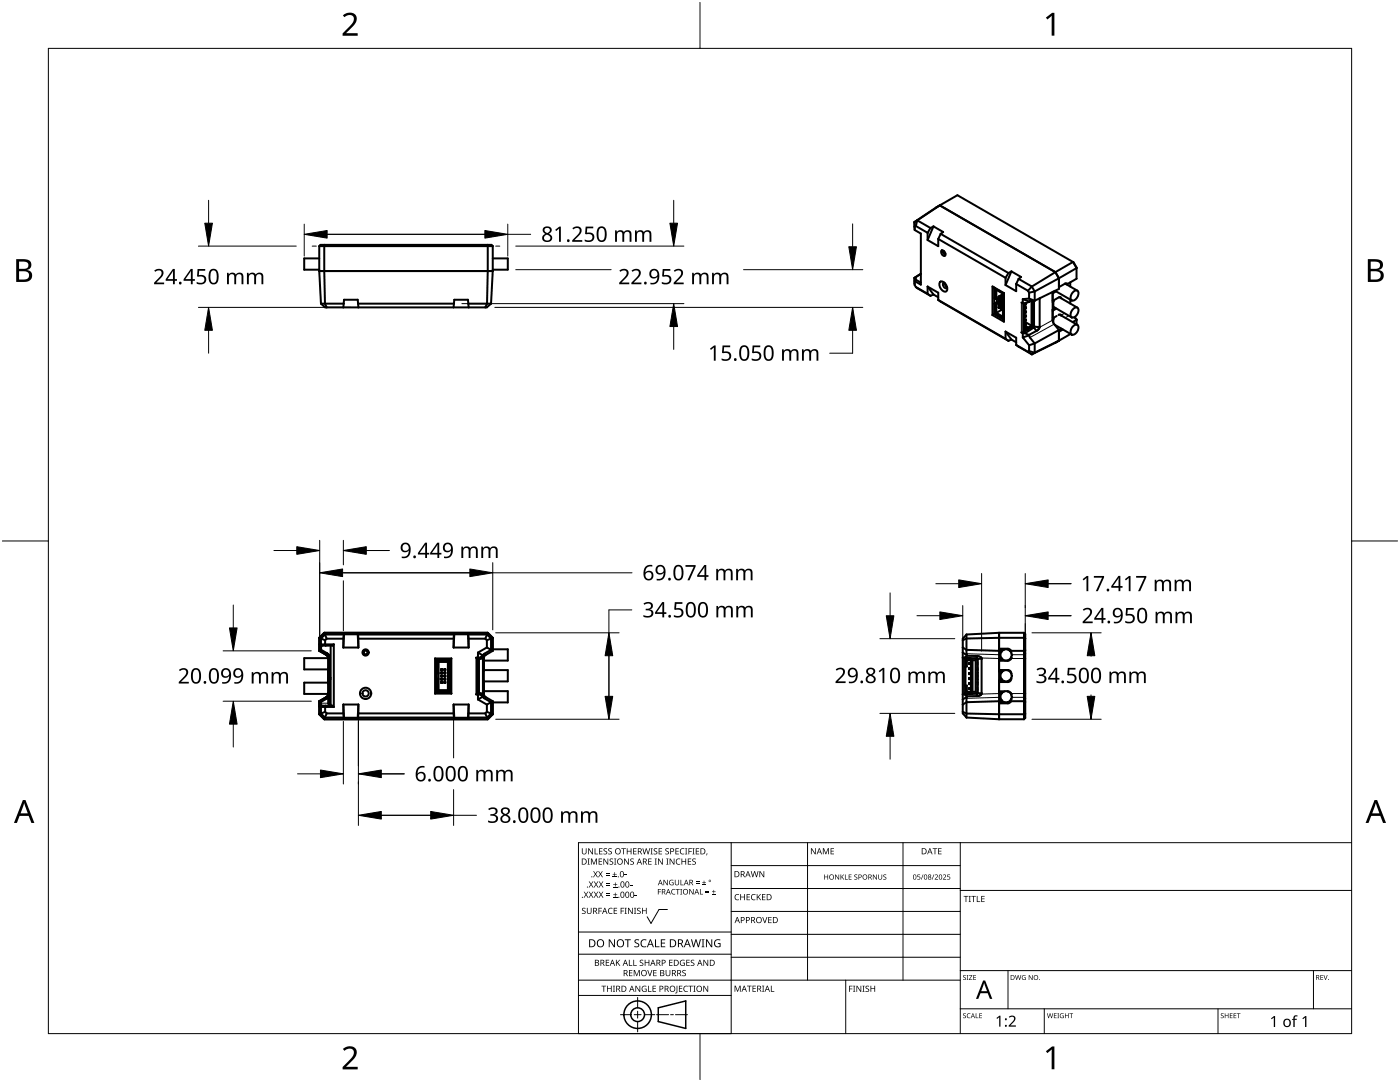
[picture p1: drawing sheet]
<svg xmlns="http://www.w3.org/2000/svg" width="279mm" height="216mm" viewBox="0 0 279 216" stroke-linecap="round" stroke-linejoin="round" font-family="sans-serif">
<g fill="none" stroke="#000" stroke-width=".4">
<path d="M63.7 49.1v5M63.7 51.6h-3v2.2h3M63.7 49.1l.3-.2h34.1l.2 .2M63.7 49.1h34.6M63.7 54.1h34.6M63.7 54.1l.4 6.5M64.8 48.9l-.1 5.2 .2 6.5 .3 .7M97.2 48.9l.1 5.2-.1 6.5-.3 .7M98.3 49.1v5M98.3 51.6h3v2.2h-3M98.3 54.1l-.3 6.5M182.5 44.3l.1 1.6"/>
<path d="M182.5 55.4l.1 1.5M182.5 55.4l.1 .7M182.5 44.3l.1 .9M182.6 45.2v.7M182.6 56.1v.8M182.6 45.9l1.2 .7v10.2l-1.2-.7M182.6 56.9l.2 .4M182.7 55.3l1.1-.7-1.3 .8M182.7 55.3l.1 .5M182.7 55.3l-.2 .1M182.8 57.3l2.9 1.7M182.8 45.1l-.2 .1"/>
<path d="M182.8 45.1l2.3 1.4M182.8 57.3l2.3 1.3M182.8 55.8l1 .6M182.8 55.8l-.2 .3M183.1 44l-.3 1.1M183.1 44l2.6 1.5M183.1 44l-.6 .3M185.1 57.2l1.2 1.6M185.1 58.6l.6 .4M185.1 57.2l2.1 1.2v1.5M185.1 46.5v1.4M185.1 57.2v1.4"/>
<path d="M185.7 45.5l-.6 1M186.3 58.8l-.6 .2M186.3 45.2l1.9 1.1-.5 .4M186.3 45.2l-1.2 2.7M186.3 45.2l-.6 .3M186.3 58.8l.9 .5M187.2 59.9l14.1 8.1M187.2 47.7l13.5 7.7M187.2 59.9l13.5 7.7M187.2 47.7v1.4l-2.1-1.2M187.6 41l3.5-2 23.1 13.3 .6 1.1v2.2l-1.8 1.1M187.6 41l23 13.3"/>
<path d="M187.6 41l-5.1 3.3M187.6 41l-4.5 3M187.7 56.2a1.3 1.3 0 0 1 1.1 2 1.3 1.3 0 0 1-1.1-2zM187.7 46.7l13.6 7.8M187.7 46.7l-.5 1M187.9 50a.72 .72 0 0 1 .7 1.1 .72 .72 0 0 1-.7-1.1zM188.4 50.1h-.1a.35 .35 0 0 0 0 .4 .35 .35 0 0 0 .4 .1M188.5 56.4a.57 .57 0 0 0-.2 .8 .57 .57 0 0 0 .7 .2M188.5 56.5l.2 .4 .3 .4M198.4 57.4v5.3l2 1.1M198.5 57.5v2.1l.1 .1M198.5 57.5l1.8 1"/>
<path d="M198.6 57.4l-.1 .1M198.6 59.7h.2M198.6 59.7v-2l1.6 .9v4.9l-1.6-.9M198.8 57.8v1.9M199 59.6v.7M199.3 59.2l.1 .2M199.3 59.7l.1 .2M199.3 59.7l.1 .1M199.3 59.2l.1 .1M199.3 59.3h.1M199.3 59.8h.1M199.3 59.4l-.5 .3"/>
<path d="M199.4 59.3v.1M199.4 59.8v.1M199.4 59.9h.1M199.4 59.4h.1M199.4 59.8h.1M199.4 59.3h.1M199.7 59.8l.1 .1M199.7 59.3v.3M199.7 59.8h.1M199.7 59.8l-1.2 .7M199.7 59.6l-.3 .2M199.7 59.4l.2 .1"/>
<path d="M199.7 59.5l.1 .1M199.7 59.6h.1M199.8 59.6h.1M199.9 59.5l-.1 .1M200 59.1v.2M200 59.6v.2M200.2 59.7l-.9 .5M200.2 59.5l-.8 .4M200.2 59.2l-.9 .5M200.2 59.4l-.3 .1M200.2 58.7l-.9 .5M200.2 59l-.8 .4"/>
<path d="M200.2 58.8l-.8 .5M200.2 59.9l-.3 .1M200.3 58.5v5.2M200.4 58.5h-.1M200.4 58.5v5.7l-2.3-1.3M200.4 58.5l-2.3-1.3v5.7M200.7 55.4v1.5M201.3 54.5l-.6 .9M201.9 54.2l1.9 1.1-.5 .4M201.9 54.2l-.6 .3M201.9 54.2l-1.2 2.7M202.8 56.7l2.4 1.3"/>
<path d="M202.8 56.7v1.4l-2.1-1.2M203.3 55.7l-.5 1M203.3 55.7l2.6 1.5M204.1 59.7l1.3 .5M204.1 59.7v.8M205.2 58l.2 .4M205.4 59.6l1.1 .4M205.4 58.4v1.2M205.4 59.6l-1.3 .1M205.9 57.2l-.7 .8M205.9 57.2l.6 1M206.5 58.2l-1.1 .2"/>
<path d="M206.5 58.2v1.8M207.5 59.5v5.8M210.1 58.3v5.8l.2 .5 1 1.3M210.2 60h.1M210.2 58.2l-.1 .1M210.2 60v.2M210.6 58l3.3 1.9M210.6 54.3l.7 1.2M210.6 54.3l3.5-2 .7 1.2-3.5 2M210.6 54.3l-4.7 2.9M210.8 58.1l-.7 .5M211.3 55.5v2.1l-4.8 2.4"/>
<path d="M211.3 55.5l-4.8 2.7M211.5 59.4l3.5 2M211.8 59.5l-.3-.2-1.4 .7M212.5 56.6l.2 .1M212.7 56.7h.1M212.7 56.7l2.3 1.3M212.8 56.7h.1M213 56.7h-.1M213 56.7l-.4-.1-1.3 .7M213.6 56.3v.9M213.6 59.8v.8M214.1 58.3l.6-.4 .3 .1a1.3 1.3 0 0 1-1.1 1.9 1.13 1.13 0 0 1 .2-1.6z"/>
<path d="M64.1 60.6l.8 .7h32.3l.8-.7M64.1 60.6h4.5M68.6 60.6l-.1 .7M68.6 60.6l.1-.8h2.7l.1 1.5M71.5 60.6h19.1M90.5 61.3l.2-1.5h2.7l.1 1.5M93.5 60.6h4.5M198.5 62.6l-.4 .3M198.5 60.5l.1 .1M198.5 60.5v2.1l1.8 1.1M198.6 60.6h.2M198.6 60.6v2"/>
<path d="M198.8 62.4l-.2 .2M198.8 62.4l1.4 .8M198.8 60.6v1.8M199.3 60.2l.1 .1M199.3 61.2l.1 .3M199.3 61.2l.1 .1M199.3 60.2v.2M199.3 60.7l.1 .2M199.3 61.3l.1 .1M199.3 60.7l.1 .1M199.3 60.8l.1 .1M199.3 60.4l-.5 .2"/>
<path d="M199.3 60.3h.1M199.3 60.4h.1M199.4 60.3v.1M199.4 60.9h.1M199.4 61.4v.1M199.4 61.5h.1M199.4 60.9v.1M199.4 60.4v.1M199.4 60.3v.2M199.4 60.8v.2M199.4 61.3v.2M199.4 61.3v.1"/>
<path d="M199.4 60.8v.1M199.4 60.3h.1M199.7 61l.2 .1-.1 .1M199.7 61l-.4 .2M199.7 61.5l.1 .2M199.7 61.2l-.3 .1M199.7 61.5l.2 .1M199.7 61.6h.1M199.7 60.6l-.3 .2M199.7 61v.2M199.7 61.2h.1M199.7 60.1l-.3 .2"/>
<path d="M199.7 60.6h.1M199.7 60.6l.1 .1M199.7 61.1h.1M199.7 60.1l.2 .1M199.7 60l.1 .1M199.8 60.1v.1M199.8 60.6v.1M199.8 61.1v.1M199.8 61.6v.1M199.8 61.7l.1 .1M199.9 60v.2M199.9 60.6l-.1 .1"/>
<path d="M199.9 61.6v.2M199.9 60.6h-.1M199.9 60h-.2v.1M199.9 60.6l-.2-.1v.1M199.9 60l-.1 .1M199.9 60.2l-.5 .3M199.9 61.6h-.1M200.2 61.1l-.8 .4M200.2 60.9l-.4 .2M200.2 61.6l-.3 .2M200.2 60.4l-.3 .2M200.2 60.6l-.8 .4"/>
<path d="M200.2 60.2l-.9 .5M200.2 60l-.3 .2M200.2 61.3l-.5 .2M200.2 61.4l-.3 .2M200.2 61.7l-1.4 .7M200.2 60.8l-.5 .2M200.4 63.6l-.1 .1M200.7 66.2l1.2 1.6M200.7 67.6l.6 .4M200.7 66.2v1.4M200.7 66.2l2.1 1.2v1.4M201.9 67.8l.9 .5"/>
<path d="M201.9 67.8l-.6 .2M202.8 68.8l3.1 1.9M202.8 68.8l2.4 1.4M203.8 60.4l.3 .1M204.1 67.3l1.3 1.6M204.1 66.5v.8M204.1 66.5h.5M204.3 60.5l.1 5.6M204.3 64.3l.5 .3M204.3 63.9l.3 .2M204.3 63.5l.5 .3M204.3 64.5l.3 .2"/>
<path d="M204.3 63.1l.3 .2M204.3 62.9l.3 .2M204.3 62.3l.3 .2M204.3 61.9l.5 .2M204.3 62.1l.3 .2M204.3 62.7l.5 .3M204.3 63.7l.3 .2M204.3 64.1l1.6 .9M204.3 61.6l.1 .1M204.3 64.8h.1M204.4 60.5v1.2M204.4 64.8v1.3"/>
<path d="M204.6 61.6h.1M204.6 66.5l.7 .3M204.6 62.3v.2M204.6 63.1v.2M204.6 63.9v.2M204.6 60.6v1M204.6 64.7v1l.3-.2M204.6 65l.6 .4M204.6 65.3l.6 .3M204.6 64.7l-.2 .1M204.6 65.4l.3 .1M204.6 61.2l.2 .1"/>
<path d="M204.6 61.6l-.2 .1M204.7 60.5l.1 .2-.2 .1M204.8 63v.2l-.2 .1M204.8 61.3v.2l-.2 .1M204.8 62.1v.3l-.2 .1M204.8 63.8v.2l-.2 .1M204.8 64.6l-.2 .3M204.8 64.6l-.2 .1M204.8 63l-.2 .1M204.8 63.8l-.2 .1M204.8 62.1l-.2 .2M204.8 61.3l-.2 .1"/>
<path d="M204.8 60.5l-.2 .1M204.9 65.7h.2M204.9 65.8l-.5 .3M204.9 65.5v.3M205.1 65.8l-1 .5h-.3l.3 .2M205.1 65.7l-.2 .1M205.1 65.7v.1M205.2 70.2l.7 .5M205.2 65.4v.2M205.3 66.8l.1 .1M205.3 60.3l-.7 .2h-.5M205.4 70.1l1.1 .3"/>
<path d="M205.4 68.9v1.2M205.4 70.1l-.2 .1M205.4 60.2l-.1 .1M205.4 66.9l.1 .5 1 1.1M205.4 66.9l-1.3 .4M205.7 60.1l-.4 .2M205.9 60.1v4.9M205.9 65l-.7 .4M206.1 65h.1M206.1 60v5.1l-.9 .5M206.2 65l-1.1 .8M206.2 60v5"/>
<path d="M206.4 65.3l-1.8 1.2M206.4 65.3l.4 .7M206.4 65.2h.1M206.4 65.3h.1M206.4 60v5.1M206.4 65.2l1.1 .1M206.4 65.2v.1M206.5 60l-1.1 .2M206.5 70.4l-.6 .3M206.5 68.5l-1.1 .4M206.5 68.5v1.9M206.8 66l-1.5 .8"/>
<path d="M207.3 65.6l-.5 .4M207.4 65.5l-.1 .1M207.5 65.3l-.1 .2M210.1 60h.1M210.2 63.4v.1M210.2 63.6l-.1 .1M210.2 60.2l-.1 .1M210.2 61.7l-.1 .1M210.2 60.2v1.5M210.2 63.6v.8M210.2 61.2v.5M210.2 63.5v.2"/>
<path d="M210.2 63.5v.1M210.2 61.2l3.7 2.1M210.5 64.8l3.4 2M210.5 61.4l-.3 .2M210.8 61.6l-.7 .4M210.9 63.1l-.8 .4M211.3 62.8l.2-.1 .3 .2M211.3 65.9v2.1M211.3 68l-5.4 2.7M211.3 65.9l-4.8 2.6M211.3 68l-4.8 2.4M211.6 62.8l3.4 2"/>
<path d="M211.8 62.9h.1M211.8 62.9h-.1M211.8 62.9v.1M211.8 65.6l-.5 .3M212.1 65.7l-.8 .5M213.7 66.6l-2.4 1.4M214.1 65.1l.6-.3h.3a1.3 1.3 0 0 1-1.1 2 1.13 1.13 0 0 1 .2-1.7zM214.1 61.7l.6-.4 .3 .1a1.3 1.3 0 0 1-1.1 1.9 1.13 1.13 0 0 1 .2-1.6zM214.4 63.3l.4 .5-.7 .5M214.5 63.3l.3 .4v1M63.7 127.3v2.6M63.7 139.9v2.6"/>
<path d="M63.7 129.9l1.4 .7M63.7 139.9h.1M63.7 127.3l1.2 .5M63.8 139.9v1.2M63.8 139.9l.2 .2M63.8 128.6l.3 .2M63.8 128.6h2.8M63.8 128.6v1.2l1 .6M64.1 129.7l1.1 .6M64.1 129.7l-.4 .2M64.1 128.8v.9M64.7 126.3h32.6"/>
<path d="M64.7 126.3l-1 1M64.7 126.3l.5 1.1M64.8 130.4a1.05 1.05 0 0 1 .8 .9M64.9 127.8l.1 1M65.1 130.6l.4 .7h-4.8v2.3h4.8M65.1 130.6l.3 .4 .1 .4v7l-.1 .4-.3 .3M65.1 139.1l-1.4 .8M65.1 139.2l.2-.2 .2-.6v.4a.44 .44 0 0 1-.3 .6M65.1 139.2l.1 .2M65.1 139.2l-1.3 .7M65.2 127.4h3.3M65.2 127.4l-.3 .4"/>
<path d="M65.2 139.4l-1.2 .7M65.2 130.3l-.4 .1M65.2 130.3l.5 .4 .2 .6M65.5 138.5l-.4 .6M65.5 136.2h-4.8v2.3h4.8M65.6 135.3v5M65.6 135.3h.1M65.6 135.3l.3 .2M65.6 131.3v4M65.6 131.3h.3M65.8 135.6v4.8M65.8 135.6h.1"/>
<path d="M65.8 135.5v.1M65.8 135.5h.1M65.9 135.5h.1M65.9 135.1l.1 .1M65.9 135.1l-.3 .2M65.9 131.3v3.8M66 128.8v11.9l-.2 .1M66.6 128.6l-.2 .2h-2.3M66.6 128.6v12.5M68.5 129.2h3M68.5 127.4v1.8M68.6 126.6h-3.7l-.8 .8v1.2l.2 .2"/>
<path d="M68.6 126.6l-.1 .8M68.7 126.6h2.7M68.7 126.6h-.1M68.7 126.6l-.2 2.6M71.4 126.6h.1M71.4 126.6l.1 2.6M71.5 126.6h19.1M71.5 126.6v.8M71.5 127.4h19M71.5 127.4v1.8M86.8 131.4h3.3M86.8 131.4l.3 .2"/>
<path d="M86.8 131.4v7M86.8 138.4h3.3M87.1 131.6v6.5M87.1 138.1l-.3 .3M87.1 138.1h2.7M87.1 131.6h2.7M87.2 131.7h2.5v6.4h-2.5zM87.2 135.5h.3M87.2 134.3h.3M87.4 131.9l.1 .2M87.4 137.9h2.2M87.4 131.9v2.4"/>
<path d="M87.4 135.5v2.4M87.4 131.9h2.2M87.5 137.7l-.1 .2M87.5 137.7h1.9M87.5 132.1v5.6M87.5 132.1h1.9M88 133.7h.2M88 133.5h.2M88 134.4h.2M88 134.2h.1M88 136.3h.2M88 136.1h.1"/>
<path d="M88 134.8h.1M88 135h.2M88 133.5l.1 .1M88 133.5v.2M88 134.2v.2M88 134.8v.2M88 135.4v.2M88 136.1v.2M88 135.4l.1 .1M88 134.2h.2M88 134.8h.2M88 135.4h.2"/>
<path d="M88 135.6h.2M88 136.1h.2M88.1 136.2h.1M88.1 133.6h.1M88.1 135.5h.1M88.1 134.3h.1M88.1 134.3l-.1 .1M88.1 133.7h.1M88.1 136.2l-.1 .1M88.1 134.9h.1M88.1 133.6v.1M88.1 134.2v.1"/>
<path d="M88.1 134.8v.1M88.1 135.5v.1M88.1 136.1v.1M88.1 134.8h.1M88.1 135.6h.1M88.1 134.2h.1M88.1 135.6h-.1M88.1 136.1h.1M88.1 134.9l-.1 .1M88.1 133.7h-.1M88.2 134.3v.1M88.2 136.2v.1"/>
<path d="M88.2 133.6v.1M88.2 134.2v.1M88.2 134.8v.1M88.2 135.5v.1M88.2 136.1v.1M88.2 134.9v.1M88.2 133.7h.1M88.2 135.6h.1M88.2 134.2h.1M88.2 136.1h.1M88.2 135.4v.1M88.2 134.8h.1"/>
<path d="M88.2 133.5v.2M88.2 134.2v.2M88.2 134.8v.2M88.2 135.4v.2M88.2 136.1v.2M88.2 133.5v.1M88.7 133.7h.2M88.7 133.5v.1M88.7 133.5v.2M88.7 134.2v.2M88.7 134.8v.2M88.7 135.4v.2"/>
<path d="M88.7 136.1v.2M88.7 133.5h.2M88.7 134.4h.2M88.7 134.8h.1M88.7 136.3h.2M88.7 135.4v.1M88.7 135h.2M88.7 134.2h.1M88.7 136.1h.1M88.7 134.2h.2M88.7 134.8h.2M88.7 135.4h.2"/>
<path d="M88.7 135.6h.2M88.7 136.1h.2M88.7 136.2h.1M88.7 133.6h.1M88.7 135.5h.1M88.7 134.3h.1M88.7 133.7h.1M88.7 133.6v.1M88.7 134.2v.1M88.7 134.8v.1M88.7 135.5v.1M88.7 136.1v.1"/>
<path d="M88.7 135.6h.1M88.7 134.9h.1M88.7 134.9v.1M88.7 134.3v.1M88.7 136.2v.1M88.8 133.7h.1M88.8 133.6v.1M88.8 134.2v.1M88.8 134.8v.1M88.8 135.5v.1M88.8 136.1v.1M88.8 134.9l.1 .1"/>
<path d="M88.8 135.6h.1M88.8 134.3l.1 .1M88.8 136.2l.1 .1M88.9 133.5l-.1 .1M88.9 133.5v.2M88.9 134.2v.2M88.9 134.8v.2M88.9 135.4v.2M88.9 136.1v.2M88.9 135.4l-.1 .1M88.9 134.8h-.1M88.9 134.2h-.1"/>
<path d="M88.9 136.1h-.1M89.4 137.7l.2 .2M89.4 132.1v5.6M89.6 131.9l-.2 .2M89.6 131.9v6M89.8 138.1l.3 .3M89.8 131.6v6.5M90.1 131.4l-.3 .2M90.1 131.4v7M90.5 129.2h3M90.5 127.4v1.8M90.6 126.6l-.1 .8"/>
<path d="M90.7 126.6l-.2 2.6M90.7 126.6h-.1M90.7 126.6h2.7M93.4 126.6l.1 2.6M93.4 126.6h.1M93.5 126.6h3.7l.8 .8v2.3l-1.7 1.1M93.5 126.6v.8M93.5 127.4h3.4M93.5 127.4v1.8M95.2 133h.1M95.2 136.8h.1M95.2 138.4v-7l.1 7.1"/>
<path d="M95.3 131.3v.1M95.3 131.4v7M95.3 138.4l-.3 .2h.4M95.3 131.4h.4M95.3 138.4h.4M95.4 131.2h-.4l.3 .2M95.4 130.2v1M95.4 138.6v1M95.4 139.6l1.8 1M95.4 130.2l.9 .6M95.4 131.2l.3 .1M95.6 138.3h.1"/>
<path d="M95.6 131.5h.1M95.6 131.5v6.8M95.6 138.3l.8 .2M95.6 138.3v.1M95.6 131.4v.1M95.6 138.4h.1M95.7 131.4h-.1M95.7 138.4h.1M95.7 138.4v.1M95.7 138.4l.7 .5M95.7 131.4h.1M95.7 131.3v.1"/>
<path d="M95.7 138.5l.6 .4M95.7 138.5l-.3 .1M96.3 130.9h.1M96.3 138.9v.1M96.3 130.9l-.6 .4M96.3 139l-.9 .6M96.3 130.8v.1M96.3 139l1.7 1.1M96.4 131.3l-.8 .2M96.4 138.5v.1M96.4 131.3v7.2M96.4 138.6h.1"/>
<path d="M96.4 138.6v.1M96.4 138.7h.1M96.4 138.7v.1M96.4 138.8h.1M96.4 130.9l-.7 .5M96.4 130.9v.4M96.4 138.9h-.1M96.4 138.8v.1M96.6 137.9h4.7v2.3h-3M96.6 133.7h4.7v2.3h-4.7M96.9 127.4l.3 .4M97.2 129.2l-1.8 1"/>
<path d="M97.2 129.2l1.1 .7M97.2 127.8v1.4M97.3 126.3l1 1M97.3 126.3l-.4 1.1M98.3 129.9l-1.4 .8-.3 .7v7.1l.3 .6 1.4 .8M98.3 127.3v2.6M98.3 139.9v2.6M98.3 127.3l-1.1 .5M98.3 139.9l-.3 .2M98.3 129.6h3v2.2h-4.7M192.1 129.2l.8 .5 6.5 .2M192.1 130.2l.9 .6"/>
<path d="M192.1 131.2l2.9 .2M192.4 138.5l.5 .4M192.7 131.4h2.4v7h-2.4zM192.7 133h.3v-1.3h1.7v6.3h-1.7v-1.2h-.3M192.7 131.4l-.1 .1v6.8l.1 .1h.9M192.9 126.6v3.8l.1 .4M192.9 126.6l-.8 .8v14.9l.8 .9M192.9 131.4h.1M192.9 138.4h.1M192.9 130.9l-.5 .4M192.9 130.9h2M192.9 138.9l.1 .1"/>
<path d="M193 139l-.9 .6M193 139l-.1 .3v3.9M193 130.8l-.1 .1M193.1 131.4h.1M193.1 138.4h.1M193.4 135.3h.2v.2h-.2zM193.4 133.3h.2v.2h-.2zM193.4 136.3h.2v.2h-.2zM193.4 132.3h.2v.2h-.2zM193.4 134.3h.2v.2h-.2zM193.4 137.3h.2v.2h-.2zM193.4 131.4v.3"/>
<path d="M193.4 138v.4M193.6 131.3v.1M193.6 138.4v.1M193.7 138.4v.1M193.8 131.4v7M194.1 138.4h.1M194.1 131.7v6.3M194.6 131.4h.1M194.7 131.4h.1M194.9 130.9l.1 .5M194.9 130.9l.6 .1 .4 .3M194.9 138.9h-2"/>
<path d="M195 131.4h.1M195 138.4l-.1 .5M195 138.4l-2.9 .2M195 131.4l.1 .1M195 138.4h.1M195.1 135.5h.1M195.1 135.3h.1M195.1 133.7h.1M195.1 133.5h.1M195.1 136.3h.1M195.1 135h.1M195.1 134.2h.1"/>
<path d="M195.1 134.8h.1M195.1 135.6h.1M195.1 136.1h.1M195.1 137.7h.1M195.1 136.7h.1M195.1 136.5h.1M195.1 137.5h.1M195.1 137.3h.1M195.1 134.5h.1M195.1 134.3h.1M195.1 133.3h.1M195.1 132.3h.1"/>
<path d="M195.1 132.5h.1M195.1 138.3l-.1 .1M195.1 131.5h.1M195.1 138.3h.1M195.1 138.3l.8 .2M195.1 131.5v6.8M195.9 131.3v7.2M195.9 138.5l-.4 .3-.6 .1M195.9 131.3l-.8 .2M199.4 129.7l.2 .1M199.4 129.4h1.7l.5 .2 .2 .3M199.4 126.3h5"/>
<path d="M199.4 137.9l.2 .2h.5M199.4 126.3v17.2M199.4 133.6v.1M199.4 129.6h1M199.4 134h.5M199.4 135.8h.5M199.4 131.6h.5M199.4 139.9l-6.5 .2-.8 .5M199.4 126.3l-6.5 .3M199.4 138.2h.5M199.4 133.7h1.7a.7 .7 0 0 1 .7 .7M199.4 133.7l.2 .2h.6"/>
<path d="M199.4 137.9h1.1M199.5 129.6v.2M199.6 129.8v1.8M199.6 134v1.8M199.6 138.2v1.8M199.6 129.8l.2 .1M199.8 129.9l.1 .2M199.8 129.9v.2M199.8 131.3v.3M199.8 134v.2M199.8 135.4v.4M199.8 138.2v.2"/>
<path d="M199.8 139.6v.3M199.8 139.9l-.2 .1M199.9 139.7l-.1 .2M199.9 139.6v.1M199.9 131.3v.3M199.9 135.5v.4M199.9 133.9v.3M199.9 138.1v.3M200.2 131.6h-.6l-.2 .3M200.4 135.9h-.8l-.2 .2M201.1 137.9l.3 .1 .4 .4M201.2 129.7l.5 .2"/>
<path d="M201.6 139.9l-.6 .2M201.6 135.6l-.4 .3M201.6 139.9h.1M201.6 139.8v.1M201.7 129.9h.1M201.7 131.4h.1M201.7 129.9l.1 .4M201.7 139.9h-.1M201.7 139.9h.1M201.8 139.9l-.4 .4h-.3h-1.7M201.8 129.9h-.1M201.8 139.9h2.6l.2 .2"/>
<path d="M201.8 138.4v.2M201.8 131.4l-.4 .4h-.3h-1.7M201.8 138.4h-.1M201.8 131.2h.1M201.8 131.2v.2M201.8 139.5l-.1 .4M201.8 135.2a.73 .73 0 0 1-.7 .9h-1.7M201.8 131.1v.1M201.8 134.4h.1M201.8 138.6h.1M201.8 139.4v.1M201.8 139.5h.1"/>
<path d="M204.4 126.3l.2 .2v16.8l-.2 .2M204.4 126.3v17.2M204.6 129.7l-.2 .2h-2.6M204.6 127.4l-5.2-.1-6.5 .1-.8 .4M63.7 142.5l1 1M63.8 141.1h.1M63.8 141.1h2.8M64 140.1v.7M64 140.8h.1M64.1 140.8l-.3 .3M64.1 140.8h2.3l.2 .3M64.3 140.8l-.2 .3v1.3l.8 .8h3.7"/>
<path d="M64.7 143.5h32.6M64.9 142l-1.2 .5M64.9 142l.3 .3M65 140.8l-.1 1.2M65.2 142.3l-.5 1.2M65.2 142.3h3.3M65.6 140.3v.5M65.6 140.3h.1M65.6 140.8h.1M65.8 140.4v.1M65.8 140.5h.1M65.8 140.6h.1"/>
<path d="M65.9 140.6h.1M65.9 140.6l-.3 .2M68.5 140.6v1.7M68.5 142.3l.1 .9M68.5 140.6h3M68.5 140.6l.2 2.6M68.6 143.2h.1M68.7 143.2h2.7M71.5 143.2h19.1M71.5 143.2h-.1M71.5 140.6v1.7M71.5 142.3v.9"/>
<path d="M71.5 140.6l-.1 2.6M71.5 142.3h19M90.5 140.6h3M90.5 142.3l.1 .9M90.5 140.6v1.7M90.5 140.6l.2 2.6M90.6 143.2h.1M90.7 143.2h2.7M93.5 143.2h-.1M93.5 142.3v.9M93.5 142.3h3.4M93.5 140.6l-.1 2.6"/>
<path d="M93.5 140.6v1.7M96.9 142.3l.4 1.2M97.2 142l1.1 .5M97.2 142l-.3 .3M97.2 140.6v1.4M98 140.1v2.3l-.8 .8h-3.7M98 140.1l-.8 .5M98.3 142.5l-1 1M192.1 142l.8 .4 6.5 .1 5.2-.1M192.9 143.2l6.5 .3M199.4 143.5h5M199.4 140.1h1.2"/>
<path d="M199.5 140v.1M199.6 140h-.2"/>
<circle cx="73" cy="138.4" r="1.13"/>
<circle cx="73" cy="130.2" r=".62"/>
<circle cx="73" cy="130.2" r=".38"/>
<circle cx="73" cy="138.4" r=".62"/>
<circle cx="200.8" cy="130.7" r="1.13"/>
<circle cx="200.8" cy="139" r="1.13"/>
<circle cx="200.8" cy="134.8" r="1.13"/>
</g>
<g fill="none" stroke="#000" stroke-width=".2">
<path d="M207.3 59.6h.2M203.8 60.4v5.9M204.1 60.5v5.8M206.1 65.2l.3 .1M206.2 65l.2 .1M206.4 65.1h1.1M210.1 63.9l-2.6 1.4M210.4 64.7l-4.9 2.7M212.5 62.5l-.7 .4M213.3 63l-.7 .4M65.1 139.1v.1M65.1 130.6h.1"/>
<path d="M65.5 138.4h.1M65.6 135.6h.4M65.6 131.3l-.1 .1M95 131.2v7.4M95.2 131.2v7.3M95.3 131.5h1.1M96.4 131.3l.2 .1M96.4 138.3h-1.1M96.6 138.4l-.2 .1M96.7 130.4l.3 .2M97 139.1l-.3 .2M192.3 131.2v7.3"/>
<path d="M192.6 131.5h.1M192.6 138.3h.1M192.7 131.4h.1M192.7 138.4h.1M192.9 130.4l6.5 .2M195.1 131.5h.8M195.1 138.3h.8M195.9 131.3l3.5 .1M199.4 138.4l-3.5 .1M199.4 139.1l-6.5 .2M199.7 131.6h.1M199.7 133.9v.1"/>
<path d="M199.7 135.8v.1M199.7 138.1v.1M201.1 129.4v.2M201.1 131.8h.1M201.1 133.7v.1M201.1 135.9v.2M201.1 137.9v.1M201.8 135.4h.1M201.8 131.4h2.8M201.8 138.4h2.8M201.8 134.4h.1M201.9 139.1h2.5l.2 .3"/>
<path d="M204.6 130.4l-.2 .2h-2.5M63.8 140.3h1.8M65.6 140.4h.4M201.1 140.1v.2"/>
</g>
<path d="M9.7 9.7h260v196.5h-260z" fill="none" stroke="#000" stroke-width=".2"/>
<path d="M139.7 .5v9.2M.5 108h9.2M269.7 108h9.2M139.7 206.2v9.2" fill="none" stroke="#000" stroke-width=".2"/>
<g fill="#000">
<path d="M68.4 3.1a1.64 1.64 0 0 1 2.8 .4 2.52 2.52 0 0 1-1.2 2.2l-.9 .9h2.3v.5h-3v-.4l1.2-1.2a1.95 1.95 0 0 0 .9-2.2 1.23 1.23 0 0 0-1.8 .1zM208.7 3.5l1.3-.9h.4v4.5h-.5v-4l-.9 .8zM68.4 209.3a1.64 1.64 0 0 1 2.8 .4 2.52 2.52 0 0 1-1.2 2.2l-.9 1h2.3v.5h-3v-.5l1.2-1.2a1.95 1.95 0 0 0 .9-2.1 1.23 1.23 0 0 0-1.8 .1zM208.7 209.8l1.3-1h.4v4.6h-.5v-4l-.9 .7z"/>
<path d="M3.2 51.7h1.3a1.28 1.28 0 0 1 1.7 1.3 1.04 1.04 0 0 1-.8 .9 1.23 1.23 0 0 1 1 1.5 1.23 1.23 0 0 1-1.6 .9h-1.6zM3.8 54.1v1.7h.9a.86 .86 0 0 0 1.1-.9 .86 .86 0 0 0-1.1-.8zM3.8 52.2v1.4h.8a.78 .78 0 0 0 1.1-.7 .78 .78 0 0 0-1.1-.7z"/>
<path d="M273 51.7h1.3a1.28 1.28 0 0 1 1.7 1.3 1.04 1.04 0 0 1-.9 .9 1.23 1.23 0 0 1 1 1.5 1.23 1.23 0 0 1-1.5 .9h-1.6zM273.6 54.1v1.7h.9a.86 .86 0 0 0 1.1-.9 .86 .86 0 0 0-1.2-.8zM273.6 52.2v1.4h.8a.78 .78 0 0 0 1-.7 .78 .78 0 0 0-1.1-.7z"/>
<path d="M4.6 159.6h.5l1.8 4.6h-.6l-.6-1.4h-1.8l-.5 1.4h-.6zM4.8 160.2l-.7 2.1h1.4z"/>
<path d="M274.3 159.6h.5l1.8 4.6h-.6l-.5-1.4h-1.8l-.6 1.4h-.6zM274.6 160.2l-.7 2.1h1.4z"/>
</g>
<g fill="none" stroke="#000" stroke-width=".2">
<path d="M145.9 168.1v38.1h-30.5v-38.1h154.3M145.9 172.7h45.7M145.9 177.3h45.7M161.2 168.1v27.5M180.2 168.1v27.5M191.6 168.1v38.1M191.6 177.7h78.1M115.4 198.6h30.5M115.4 195.6h76.2M115.4 190.4h30.5M115.4 186h30.5M127.3 199v2.1"/>
<path d="M133.2 181.5h-1.7l-1.6 2.8-.7-1.4M145.9 181.9h45.7M145.9 186.4h45.7M145.9 191h45.7M168.8 195.6v10.6M191.6 193.7h78.1M201.2 193.7v7.6M262.1 193.7v7.6M123.8 202.5h2.1M126.6 202.5h1.3M127.3 201.8v1.4M127.3 203.8v2.1"/>
<path d="M128.6 202.5h2.1M131 202.5h2.4M133.8 202.5h.6M134.8 202.5h2.4M191.6 201.3h78.1M208.4 201.3v4.9M243.1 201.3v4.9"/>
</g>
<g fill="#000">
<path d="M116.1 169.3h.2v.8a.32 .32 0 0 0 .3 .3 .32 .32 0 0 0 .3-.3v-.8h.2v.8a.47 .47 0 0 1-.5 .4 .47 .47 0 0 1-.5-.5zM116.5 177.9h.2l.3 .5 .3-.5h.1l-.4 .6 .4 .6h-.1l-.3-.5-.4 .5h-.1l.4-.6zM117.3 171.3h.4l-.1 .1v1l.1 .1h-.4l.1-.1v-1zM117.4 169.3h.2l.6 1v-1h.1v1.2h-.1l-.7-1v1h-.1zM117.5 177.9h.2l.3 .5 .3-.5h.1l-.4 .6 .4 .6h-.1l-.4-.5-.3 .5h-.1l.4-.6zM117.5 175.9h.2l.3 .5 .3-.5h.1l-.4 .6 .5 .6h-.2l-.3-.5-.4 .5h-.1l.4-.6zM117.9 171.3h.3l.3 1 .4-1h.2v1.2h-.1v-1l-.4 1h-.1l-.4-1v1h-.2zM118.7 169.3h.1v1h.6v.2h-.7zM118.4 173.8h.1l.3 .5 .3-.5h.2l-.4 .6 .4 .7h-.1l-.4-.6-.3 .6h-.1l.4-.7zM118.5 177.9h.2l.2 .5 .3-.5h.2l-.4 .6 .4 .6h-.1l-.4-.5-.3 .5h-.1l.4-.6zM118.5 175.9h.2l.3 .5 .3-.5h.1l-.4 .6 .4 .6h-.1l-.3-.5-.4 .5h-.1l.4-.6zM119.5 171.3h.7v.1h-.6v.4h.5v.2h-.5v.4h.6v.1h-.7z"/>
<path d="M119.6 169.3h.6v.1h-.5v.4h.5v.1h-.5v.4h.5v.2h-.6zM119.4 173.8h.1l.3 .5 .3-.5h.2l-.4 .6 .4 .7h-.1l-.4-.6-.3 .6h-.2l.5-.7zM119.5 177.9h.1l.3 .5 .3-.5h.2l-.4 .6 .4 .6h-.1l-.4-.5-.3 .5h-.1l.4-.6zM119.5 175.9h.2l.3 .5 .3-.5h.1l-.4 .6 .4 .6h-.1l-.4-.5-.3 .5h-.1l.4-.6zM120.9 174.6h.8v.1h-.8zM120.9 174.2h.8v.1h-.8zM121 178.7h.8v.1h-.8zM121 178.3h.8v.1h-.8zM121 176.6h.8v.1h-.8zM121 176.3h.8v.1h-.8zM120.5 169.4l.4-.1h.3l-.1 .1a.25 .25 0 0 0-.4-.1 .25 .25 0 0 0 0 .4 .4 .4 0 0 1 .5 .3 .4 .4 0 0 1-.3 .5 .4 .4 0 0 1-.5-.2h.2a.27 .27 0 0 0 .4-.1 .27 .27 0 0 0-.3-.3l-.2-.2zM120.4 171.3h.2l.6 1v-1h.2v1.2h-.2l-.6-1v1h-.2z"/>
<path d="M121.4 169.4l.5-.1h.2v.1a.25 .25 0 0 0-.4-.1 .25 .25 0 0 0 0 .4 .4 .4 0 0 1 .4 .3 .4 .4 0 0 1-.2 .5 .4 .4 0 0 1-.5-.2h.1a.27 .27 0 0 0 .5-.1 .27 .27 0 0 0-.4-.3l-.2-.2zM122.3 174.9h.8v.2h-.8zM122.4 179h.8v.1h-.8zM122.4 177h.8v.1h-.8zM121.7 171.4l.4-.1 .3 .1-.1 .1a.25 .25 0 0 0-.4-.1 .25 .25 0 0 0 0 .4 .4 .4 0 0 1 .5 .3 .4 .4 0 0 1-.3 .5 .4 .4 0 0 1-.5-.3l.2 .1a.27 .27 0 0 0 .4-.2 .27 .27 0 0 0-.3-.3l-.2-.2zM122.6 174h.1v.4h.4v.1h-.4v.4h-.1v-.4h-.3v-.1h.3zM122.7 178.1h.1v.4h.4v.1h-.4v.3h-.1v-.3h-.3v-.1h.3zM122.7 176.1h.2v.3h.3v.2h-.3v.3h-.2v-.3h-.3v-.2h.3zM122.5 171.3h.5l-.2 .1v1l.2 .1h-.5l.2-.1v-1zM124 169.3h.9v.1h-.4v1.1h-.1v-1.1h-.4zM124.7 174.5h.4v.2h-.4zM124.6 171.3h.1l.7 1v-1h.1v1.2h-.2l-.6-1v1h-.1z"/>
<path d="M125.7 176.6h.5v.1h-.5zM125.1 169.3h.1v.5h.7v-.5h.1v1.2h-.1v-.6h-.7v.6h-.1zM125.8 171.4l.5-.1 .2 .1v.1a.25 .25 0 0 0-.4-.1 .25 .25 0 0 0 0 .4 .4 .4 0 0 1 .4 .3 .4 .4 0 0 1-.2 .5 .4 .4 0 0 1-.5-.3l.1 .1a.27 .27 0 0 0 .5-.2 .27 .27 0 0 0-.4-.3l-.2-.2zM126.7 178.6h.4v.2h-.4zM126.4 169.3h.6v.1h-.5v.4h.5v.1h-.5v.4h.5v.2h-.6zM128.2 169.3h.2l.2 1 .3-1h.2l.2 1 .3-1h.1l-.3 1.2h-.1l-.3-1.1-.3 1.1h-.2zM129.4 171.3h.6v.1h-.5v.4h.5v.2h-.5v.4h.5v.1h-.6zM129.8 169.3h.5l-.2 .1v1l.2 .1h-.5l.2-.1v-1zM130.7 171.3h.4l-.1 .1v1l.1 .1h-.4l.1-.1v-1zM130.5 169.4l.4-.1h.3l-.1 .1a.25 .25 0 0 0-.4-.1 .25 .25 0 0 0 0 .4 .4 .4 0 0 1 .5 .3 .4 .4 0 0 1-.3 .5 .4 .4 0 0 1-.5-.2h.2a.27 .27 0 0 0 .4-.1 .27 .27 0 0 0-.3-.3l-.2-.2zM131.3 177.4h.6v.1h-.5v.4h.5v.1h-.5v.5h-.1zM131.4 169.3h.7v.1h-.5v.4h.5v.1h-.5v.4h.5v.2h-.7z"/>
<path d="M131.3 171.3h.2l.7 1-.1-1h.2v1.2h-.2l-.6-1v1h-.2zM132.4 175.6h.2l.6 .9v-.9h.1v1h-.2l-.6-.9v.9h-.1zM133 171.3h.4l-.1 .1v1l.1 .1h-.4l.1-.1v-1zM132.8 169.4l.4-.1h.3l-.1 .1a.25 .25 0 0 0-.3-.1 .25 .25 0 0 0 0 .4 .4 .4 0 0 1 .4 .3 .4 .4 0 0 1-.3 .5 .4 .4 0 0 1-.4-.2h.1a.27 .27 0 0 0 .5-.1 .27 .27 0 0 0-.4-.3l-.2-.2zM133.7 175.7l.5-.2 .2 .1v.1a.45 .45 0 0 0-.7 .4 .45 .45 0 0 0 .6 .4v-.3h-.2v-.1h.3v.5a.6 .6 0 0 1-.8-.1 .6 .6 0 0 1 .1-.8zM134.1 177.5l.4-.1h.3l-.1 .2a.44 .44 0 0 0-.6 .4 .44 .44 0 0 0 .6 .3 .52 .52 0 0 1-.7 0 .52 .52 0 0 1 .1-.8zM133.6 171.3h.2l.7 1v-1h.1v1.2h-.2l-.6-1v1h-.2zM134.9 177.4h.8v.1h-.4v1h-.1v-1h-.3zM135 171.5l.5-.2 .3 .1-.1 .1a.49 .49 0 0 0-.7 .4 .49 .49 0 0 0 .7 .5 .52 .52 0 0 1-.6 0 .52 .52 0 0 1-.2-.6zM134.8 169.3h.7v.1h-.6v.4h.5v.1h-.5v.4h.6v.2h-.7zM134.7 175.6h.1v.7a.28 .28 0 0 0 .3 .2 .28 .28 0 0 0 .3-.2v-.7h.1v.7a.42 .42 0 0 1-.4 .4 .42 .42 0 0 1-.4-.4zM135.8 175.6h.1v.9h.5v.1h-.6z"/>
<path d="M135.8 177.4h.3l-.1 .1v.9l.1 .1h-.3l.1-.1v-.9zM135.8 169.4l.5-.2 .3 .1-.1 .1a.49 .49 0 0 0-.7 .5 .49 .49 0 0 0 .8 .4 .52 .52 0 0 1-.7 .1 .52 .52 0 0 1-.2-.6zM136 171.3h.2v.5h.6v-.5h.1v1.2h-.1v-.5h-.6v.5h-.2zM136.7 169.3h.5l-.2 .1v1l.2 .1h-.5l.2-.1v-1zM137.4 169.3h.7v.1h-.6v.4h.5v.2h-.5v.5h-.1zM137.3 171.3h.6v.1h-.5v.4h.5v.2h-.5v.4h.5v.1h-.6zM137.6 177.4h.1l.6 .9v-.9h.1v1.1h-.1l-.6-.9v.9h-.1zM138.2 169.3h.4l-.1 .1v1l.1 .1h-.4l.1-.1v-1zM138.9 176.2h.7v.1h-.7zM138.9 175.9h.7v.1h-.7zM138.2 171.4l.4-.1 .3 .1-.1 .1a.25 .25 0 0 0-.4-.1 .25 .25 0 0 0 0 .4 .4 .4 0 0 1 .5 .3 .4 .4 0 0 1-.3 .5 .4 .4 0 0 1-.5-.3l.2 .1a.27 .27 0 0 0 .4-.2 .27 .27 0 0 0-.3-.3l-.2-.2zM138.9 169.3h.6v.1h-.5v.4h.5v.1h-.5v.4h.5v.2h-.6z"/>
<path d="M139.7 177.4h.1v1h.5v.1h-.6zM140.1 176.5h.8v.1h-.8zM140.4 175.7h.2v.3h.3v.2h-.3v.3h-.2v-.3h-.3v-.2h.3zM140.8 178h.7v.2h-.7zM140.8 177.7h.7v.1h-.7zM141 170.3h.2l-.3 .4zM142.1 178.4h.7v.1h-.7zM142.4 177.6h.1v.3h.3v.1h-.3v.3h-.1v-.3h-.3v-.1h.3zM146.8 178.6l.4-.2 .3 .1v.1a.49 .49 0 0 0-.7 .4 .49 .49 0 0 0 .7 .5 .52 .52 0 0 1-.7 0 .52 .52 0 0 1-.2-.6zM147.7 178.4h.2v.5h.6v-.5h.2v1.2h-.2v-.5h-.6v.5h-.2zM149 178.4h.7v.1h-.5v.4h.4v.2h-.4v.4h.5v.1h-.7zM150 178.6l.5-.2 .3 .1-.1 .1a.49 .49 0 0 0-.7 .4 .49 .49 0 0 0 .8 .5 .52 .52 0 0 1-.7 0 .52 .52 0 0 1-.2-.6z"/>
<path d="M149.8 173.8h.2l.2 1.1 .3-1.1h.2l.3 1.1 .2-1.1h.2l-.3 1.2h-.2l-.3-1-.3 1h-.1zM151 178.4h.2v.6l.5-.6h.2l-.5 .5 .5 .7h-.2l-.4-.6-.1 .6h-.2zM151.6 173.8h.1l.7 1v-1h.1v1.2h-.2l-.6-1v1h-.1zM152.1 178.4h.7v.1h-.6v.4h.5v.2h-.5v.4h.6v.1h-.7zM161.8 169.3h.2l.7 1v-1h.1v1.2h-.2l-.6-1v1h-.2zM164.2 169.3h.2l.4 .9 .4-.9h.2v1.2h-.1v-1.1l-.4 1.1h-.1l-.4-1.1v1.1h-.2zM164.5 174.5h.1v.4h.5v-.4h.2v1h-.2v-.5h-.5v.5h-.1zM165.8 169.3h.6v.1h-.5v.4h.5v.1h-.5v.4h.5v.2h-.6zM166.7 174.5h.1l.6 .8-.1-.8h.2v1h-.2l-.5-.8v.8h-.1zM167.7 174.5h.2v.5l.6-.5-.4 .4 .4 .6h-.2l-.3-.5-.1 .5h-.2zM168.6 174.5h.2v.9h.4v.1h-.6zM169.4 174.5h.5v.1h-.4v.3h.4v.1h-.4v.4h.4v.1h-.5z"/>
<path d="M170.5 174.6l.4-.1h.2v.1a.24 .24 0 0 0-.4 0 .24 .24 0 0 0-.1 .3 .24 .24 0 0 0 .3 .1 .32 .32 0 0 1 .1 .5 .32 .32 0 0 1-.5-.1 .26 .26 0 0 0 .4 0 .26 .26 0 0 0 .1-.3 .26 .26 0 0 0-.4-.1zM174.2 174.5h.1l.6 .8v-.8h.1v1h-.1l-.6-.8v.8h-.1zM175.3 174.5h.1v.7a.26 .26 0 0 0 .3 .2 .26 .26 0 0 0 .2-.2v-.7h.2v.7a.39 .39 0 0 1-.4 .3 .39 .39 0 0 1-.4-.3zM176.3 174.6l.4-.1h.2l-.1 .1a.24 .24 0 0 0-.3 0 .24 .24 0 0 0-.1 .3 .24 .24 0 0 0 .3 .1 .32 .32 0 0 1 .1 .5 .32 .32 0 0 1-.5-.1 .26 .26 0 0 0 .4 0 .26 .26 0 0 0 0-.3 .26 .26 0 0 0-.3-.1zM183.1 174.5h.5v.1h-.4v.3a.34 .34 0 0 1 .5 .2 .34 .34 0 0 1-.2 .4 .34 .34 0 0 1-.5-.1 .27 .27 0 0 0 .4 .1 .27 .27 0 0 0 .1-.4 .27 .27 0 0 0-.4-.1zM184.2 174.5h.1l-.4 1h-.1zM186.3 174.5h.2l-.4 1h-.1zM186.1 169.3h.9v.1h-.3v1.1h-.2v-1.1h-.4zM186.5 174.6a.37 .37 0 0 1 .6 0 .37 .37 0 0 1-.2 .6l-.2 .2h.5v.1h-.7l.3-.4a.27 .27 0 0 0 .3-.3 .27 .27 0 0 0-.4-.2zM187.2 169.3h.7v.1h-.5v.4h.5v.1h-.5v.4h.5v.2h-.7zM188.2 174.6a.37 .37 0 0 1 .6 0 .37 .37 0 0 1-.3 .6l-.2 .2h.5v.1h-.6l.2-.4a.27 .27 0 0 0 .3-.3 .27 .27 0 0 0-.4-.2zM189.1 174.5h.5v.1h-.4v.3a.34 .34 0 0 1 .4 .2 .34 .34 0 0 1-.1 .4 .34 .34 0 0 1-.5-.1 .27 .27 0 0 0 .4 .1 .27 .27 0 0 0 .1-.4 .27 .27 0 0 0-.4-.1z"/>
<path d="M192.3 178.8h.9v.1h-.3v1.1h-.2v-1.1h-.4zM193.3 178.8h.5l-.2 .1v1l.2 .1h-.5l.2-.1v-1zM193.8 178.8h1v.1h-.4v1.1h-.2v-1.1h-.4zM194.9 178.8h.2v1.1h.5v.1h-.7zM195.8 178.8h.7v.1h-.5v.4h.5v.1h-.5v.5h.5v.1h-.7zM116.2 181.3l.4-.2 .3 .1-.1 .1a.25 .25 0 0 0-.4-.1 .25 .25 0 0 0 0 .4 .4 .4 0 0 1 .5 .3 .4 .4 0 0 1-.3 .5 .4 .4 0 0 1-.5-.2h.2a.27 .27 0 0 0 .4-.1 .27 .27 0 0 0-.3-.3l-.2-.2zM117.1 181.1h.2v.8a.32 .32 0 0 0 .3 .3 .32 .32 0 0 0 .3-.3v-.8h.2v.8a.47 .47 0 0 1-.5 .5 .47 .47 0 0 1-.5-.5zM119.4 181.1h.7v.2h-.5v.4h.5v.1h-.5v.6h-.2zM120 196.7h1v.1h-.4v1.1h-.2v-1.1h-.4zM120.9 191.5h.7v.1h-.6v.4h.5v.2h-.5v.4h.6v.1h-.7zM121.5 181.3l.4-.2 .4 .1-.1 .1a.49 .49 0 0 0-.7 .5 .49 .49 0 0 0 .7 .4 .52 .52 0 0 1-.6 .1 .52 .52 0 0 1-.3-.6zM121.1 196.7h.2v.5h.6v-.5h.2v1.2h-.2v-.6h-.6v.6h-.2z"/>
<path d="M121.5 187.4h.2l.9 1.3v-1.3h.1v1.6h-.2l-.8-1.3v1.3h-.2zM122.3 196.7h.4l-.1 .1v1l.1 .1h-.4l.2-.1v-1zM122.5 181.1h.7v.2h-.6v.4h.5v.1h-.5v.4h.6v.2h-.7zM122.9 191.5h.2v.6l.5-.6h.2l-.5 .5 .5 .7h-.2l-.4-.6-.1 .6h-.2zM123.9 181.1h.6v.2h-.5v.4h.5v.1h-.5v.6h-.1zM124.7 181.1h.4l-.2 .2v.9l.2 .2h-.4l.1-.2v-.9zM124.7 187.4h1.2v.2h-.5v1.4h-.2v-1.4h-.5zM125.5 191.5h.2v1.1h.5v.1h-.7zM125.5 193.6h.7v.1h-.5v.4h.5v.1h-.5v.4h.5v.2h-.7zM125.3 181.1h.2l.7 1.1-.1-1.1h.2v1.3h-.2l-.6-1v1h-.2zM126.4 191.5h.1v1.1h.6v.1h-.7zM126.5 181.1h.5l-.2 .2v.9l.2 .2h-.5l.2-.2v-.9z"/>
<path d="M126.5 193.6h.2l.4 1 .4-1h.2v1.2h-.2v-1.1l-.4 1.1h-.1l-.4-1.1v1.1h-.1zM126.7 187.6l.3-.2 .6 .1-.2 .1a.33 .33 0 0 0-.6 .2 .33 .33 0 0 0 .4 .4 .47 .47 0 0 1 .4 .6 .47 .47 0 0 1-.7 .2h-.3v-.2h.2a.35 .35 0 0 0 .6-.2 .35 .35 0 0 0-.5-.4l-.3-.2zM126.8 196.7h.2l.6 1v-1h.2v1.2h-.2l-.7-1 .1 1h-.2zM127.2 181.3l.4-.2 .3 .1-.1 .1a.25 .25 0 0 0-.4-.1 .25 .25 0 0 0 0 .4 .4 .4 0 0 1 .5 .3 .4 .4 0 0 1-.3 .5 .4 .4 0 0 1-.5-.2h.2a.27 .27 0 0 0 .4-.1 .27 .27 0 0 0-.3-.3l-.2-.2zM127.7 191.6l.4-.1 .3 .1-.1 .1a.25 .25 0 0 0-.3-.1 .25 .25 0 0 0 0 .4 .4 .4 0 0 1 .4 .3 .4 .4 0 0 1-.3 .5 .4 .4 0 0 1-.4-.3l.1 .1a.27 .27 0 0 0 .5-.2 .27 .27 0 0 0-.4-.3l-.2-.2zM128 187.6l.6-.2 .4 .1-.1 .2a.63 .63 0 0 0-.9 .5 .63 .63 0 0 0 1 .6v.2a.83 .83 0 0 1-1.1-.3 .83 .83 0 0 1 .1-1.1zM128.2 196.8l.6-.1 .2 .1v.1a.5 .5 0 0 0-.8 .4 .5 .5 0 0 0 .7 .5v-.4h-.3v-.1h.4v.6a.66 .66 0 0 1-.8-.2 .66 .66 0 0 1 0-.9zM128.1 181.1h.2v.6h.6v-.6h.2v1.3h-.2v-.6h-.6v.6h-.2zM129.2 193.6h.1l.4 1 .3-1h.2l-.4 1.2h-.2zM129.3 196.7h.2v1.1h.5v.1h-.7zM128.7 191.5h.1v.5h.6v-.5h.2v1.2h-.2v-.5h-.6v.5h-.1zM130.7 187.4h.2v1.4h.7v.2h-.9z"/>
<path d="M130.2 196.7h.7v.1h-.5v.4h.5v.1h-.5v.5h.5v.1h-.7zM130.4 193.6h.6v.1h-.5v.4h.5v.1h-.5v.4h.5v.2h-.6zM131.9 187.4h.9v.2h-.7v.5h.6v.2h-.6v.5h.7v.2h-.9zM132.8 193.6h.2v.7a.32 .32 0 0 0 .3 .4 .32 .32 0 0 0 .3-.4v-.7h.2v.7a.47 .47 0 0 1-.5 .5 .47 .47 0 0 1-.5-.5zM133.5 191.5h.7v.1h-.5v.4h.5v.2h-.5v.4h.5v.1h-.7zM135 196.7h.2v1.3l-.1 .2h-.3l-.1-.1 .3-.2zM135.5 196.7h.7v.1h-.5v.4h.4v.1h-.4v.5h.5v.1h-.7zM135.8 191.7l.5-.2 .4 .1-.1 .1a.5 .5 0 0 0-.8 .4 .5 .5 0 0 0 .7 .5v-.4h-.2v-.1h.4v.6a.66 .66 0 0 1-.9-.1 .66 .66 0 0 1 0-.9zM136.2 193.7l.4-.2 .3 .1-.1 .1a.25 .25 0 0 0-.4-.1 .25 .25 0 0 0 0 .4 .4 .4 0 0 1 .5 .3 .4 .4 0 0 1-.3 .5 .4 .4 0 0 1-.5-.2h.2a.27 .27 0 0 0 .5-.1 .27 .27 0 0 0-.4-.3l-.2-.2zM136.5 196.8l.5-.1 .3 .1-.1 .1a.49 .49 0 0 0-.7 .4 .49 .49 0 0 0 .8 .4 .52 .52 0 0 1-.7 .1 .52 .52 0 0 1-.2-.6zM137 191.5h.6v.1h-.5v.4h.5v.2h-.5v.4h.5v.1h-.6zM137.4 196.7h.9v.1h-.4v1.1h-.1v-1.1h-.4z"/>
<path d="M137.9 191.6l.4-.1 .3 .1-.1 .1a.25 .25 0 0 0-.4-.1 .25 .25 0 0 0 0 .4 .4 .4 0 0 1 .5 .3 .4 .4 0 0 1-.3 .5 .4 .4 0 0 1-.5-.3l.2 .1a.27 .27 0 0 0 .4-.2 .27 .27 0 0 0-.3-.3l-.2-.2zM138.4 196.7h.4l-.1 .1v1l.1 .1h-.4l.1-.1v-1zM137.9 187.4h.2l.3 1.4 .4-1.4h.2l.4 1.4 .3-1.4h.2l-.4 1.6h-.2l-.4-1.3-.4 1.3h-.2zM140 187.4h.6l-.2 .2v1.3l.2 .1h-.6l.2-.1v-1.3zM140.4 196.7h.1l.7 1v-1h.1v1.2h-.1l-.7-1v1h-.1zM140.4 191.5h.2l.6 1v-1h.1v1.2h-.1l-.7-1v1h-.1zM140.9 187.4h.2l.9 1.3v-1.3h.1v1.6h-.2l-.8-1.3v1.3h-.2zM142.7 187.6l.7-.2 .4 .1-.1 .2a.65 .65 0 0 0-1 .5 .65 .65 0 0 0 .9 .6v-.4h-.3v-.2h.5v.7a.86 .86 0 0 1-1.1-.1 .86 .86 0 0 1 0-1.2zM146.6 196.7h.2l.4 1 .4-1h.2v1.2h-.1v-1.1l-.4 1.1h-.2l-.4-1.1v1.1h-.1zM149.1 196.7h.9v.1h-.4v1.1h-.1v-1.1h-.4zM150.2 196.7h.7v.1h-.6v.4h.5v.1h-.5v.5h.6v.1h-.7zM152.1 183h.2l.3 1 .4-1h.1l-.4 1.2h-.1z"/>
<path d="M152.1 196.7h.4l-.1 .1v1l.1 .1h-.4l.1-.1v-1zM153.8 196.7h.2v1.1h.5v.1h-.7zM153.3 183h.7v.1h-.5v.4h.5v.1h-.5v.5h.5v.1h-.7zM169.5 196.7h.6v.1h-.5v.5h.5v.1h-.5v.5h-.1zM170.2 196.7h.5l-.2 .1v1l.2 .1h-.5l.2-.1v-1zM170.9 196.7h.2l.6 1v-1h.2v1.2h-.2l-.6-1v1h-.2zM172.1 196.7h.5l-.2 .1v1l.2 .1h-.5l.2-.1v-1zM172.8 196.8l.4-.1h.2v.2a.25 .25 0 0 0-.4-.1 .25 .25 0 0 0 0 .4 .4 .4 0 0 1 .5 .3 .4 .4 0 0 1-.3 .4 .4 .4 0 0 1-.5-.2l.2 .1a.27 .27 0 0 0 .4-.2 .27 .27 0 0 0-.3-.3l-.3-.2zM173.7 196.7h.2v.5h.6v-.5h.2v1.2h-.2v-.6h-.6v.6h-.2zM192.2 194.7l.4-.1h.2l-.1 .1a.24 .24 0 0 0-.3 0 .24 .24 0 0 0-.1 .3 .24 .24 0 0 0 .4 .1 .31 .31 0 0 1 0 .4 .31 .31 0 0 1-.5-.1 .24 .24 0 0 0 .3 .1 .24 .24 0 0 0 .1-.3l-.4-.3zM192.9 194.6h.4l-.1 .1v.7l.1 .1h-.4l.1-.1v-.7zM193.4 194.6h.6l-.5 .8h.6v.1h-.7l.5-.8h-.5z"/>
<path d="M194.2 194.6h.6v.1h-.4v.3h.4v.1h-.4v.3h.4v.1h-.6zM202.6 194.6h.1l.2 .8 .2-.8h.2l.2 .8 .2-.8h.1l-.2 .9h-.2l-.2-.8-.2 .8h-.2zM204 194.7l.4-.1h.3l-.1 .1a.4 .4 0 0 0-.6 .4 .4 .4 0 0 0 .6 .3v-.3l-.2-.1h.3v.5a.53 .53 0 0 1-.7-.1 .53 .53 0 0 1 0-.7zM205.3 194.6h.1l.6 .8v-.8h.1v.9h-.2l-.5-.8v.8h-.1zM263.5 194.6h.6v.1h-.5v.3h.4v.1h-.4v.3h.5v.1h-.6zM264.1 194.6h.2l.2 .8 .3-.8h.2l-.4 .9h-.1zM192.2 202.3l.4-.1h.2l-.1 .1a.24 .24 0 0 0-.3 0 .24 .24 0 0 0-.1 .3 .24 .24 0 0 0 .4 .1 .31 .31 0 0 1 0 .5 .31 .31 0 0 1-.5-.2 .24 .24 0 0 0 .3 .1 .24 .24 0 0 0 .1-.3l-.4-.2zM193.1 202.3l.3-.1h.3l-.1 .1a.39 .39 0 0 0-.5 .4 .39 .39 0 0 0 .5 .3 .46 .46 0 0 1-.6 0 .46 .46 0 0 1 .1-.7zM194.7 202.2h.1v.8h.5v.2h-.6zM195.4 202.2h.6v.1h-.4v.3h.4v.1h-.4v.4h.4v.1h-.6zM198.9 203.1l.5-.4h.3v2.2h-.3v-1.9l-.4 .3zM201.3 202.9a.76 .76 0 0 1 1.2 0 .76 .76 0 0 1-.3 1.1l-.6 .6h1.1v.3h-1.4v-.3l.8-.8a.52 .52 0 0 0 .2-.8 .52 .52 0 0 0-.8 .1z"/>
<path d="M209 202.2h.1l.2 .8 .2-.8h.1l.3 .8 .2-.8h.1l-.3 1h-.1l-.2-.9-.3 .9h-.1zM210.3 202.2h.6v.1h-.4v.3h.3v.1h-.3v.4h.4v.1h-.6zM211 202.2h.4l-.2 .1v.8l.2 .1h-.4l.1-.1v-.8zM211.6 202.3l.7-.1-.1 .1a.4 .4 0 0 0-.6 .4 .4 .4 0 0 0 .6 .3v-.2l-.2-.2h.3v.5a.53 .53 0 0 1-.7-.1 .53 .53 0 0 1 0-.7zM212.5 202.2h.2v.4h.5v-.4h.1v1h-.1v-.5h-.5v.5h-.2zM213.4 202.2h.8v.1h-.3v.9h-.2v-.9h-.3zM243.7 202.3l.3-.1h.2v.1a.24 .24 0 0 0-.3 0 .24 .24 0 0 0-.1 .3 .24 .24 0 0 0 .3 .1 .31 .31 0 0 1 0 .5 .31 .31 0 0 1-.5-.2 .24 .24 0 0 0 .4 .1 .24 .24 0 0 0 0-.3l-.3-.2zM244.4 202.2h.2v.4h.5v-.4h.1v1h-.1v-.5h-.5v.5h-.2zM245.4 202.2h.6v.1h-.4v.3h.4v.1h-.4v.4h.4v.1h-.6zM246.2 202.2h.5v.1h-.4v.3h.4v.1h-.4v.4h.4v.1h-.5zM246.8 202.2h.8v.1h-.3v.9h-.2v-.9h-.3zM253.7 203.2l.6-.5h.2v2.2h-.3v-1.9l-.4 .4z"/>
<path d="M258.2 202.7l.3-.1h.5l-.1 .3-.4-.1-.1 .2v.3h.4v.2h-.4v1.4h-.3v-1.4h-.3l.3-.2zM259.9 203.2l.6-.5h.2v2.2h-.2v-1.9l-.5 .4z"/>
<path d="M116.1 171.3h.4a.61 .61 0 0 1 .6 .6 .61 .61 0 0 1-.6 .6h-.4zM116.3 171.4v1h.1a.48 .48 0 0 0 .5-.5 .48 .48 0 0 0-.4-.5z"/>
<path d="M122.7 169.9a.61 .61 0 0 1 1.2 0 .61 .61 0 0 1-1.2 0zM122.9 169.9a.45 .45 0 0 0 .9 0 .45 .45 0 0 0-.9 0z"/>
<path d="M123.1 171.9a.61 .61 0 0 1 1.2 0 .61 .61 0 0 1-1.2 0zM123.3 171.9a.45 .45 0 0 0 .9 0 .45 .45 0 0 0-.9 0z"/>
<path d="M123.9 173.9a.5 .5 0 0 1 .6 .1 .5 .5 0 0 1 0 .7 .44 .44 0 0 1-.6 .3 .44 .44 0 0 1-.2-.6zM123.9 174a.48 .48 0 0 0-.1 .6 .48 .48 0 0 0 .5 .3v-.8l-.1-.1z"/>
<path d="M124 178a.5 .5 0 0 1 .6 .1 .5 .5 0 0 1 0 .6 .44 .44 0 0 1-.6 .4 .44 .44 0 0 1-.2-.6zM124.1 178.1a.48 .48 0 0 0-.2 .6 .48 .48 0 0 0 .5 .3v-.8l-.1-.2z"/>
<path d="M124 176a.5 .5 0 0 1 .6 .1 .5 .5 0 0 1 0 .6 .44 .44 0 0 1-.6 .4 .44 .44 0 0 1-.2-.7zM124.1 176.1a.48 .48 0 0 0-.2 .5 .48 .48 0 0 0 .5 .3v-.7l-.1-.2z"/>
<path d="M124.9 178a.5 .5 0 0 1 .7 .1 .5 .5 0 0 1 0 .6 .44 .44 0 0 1-.6 .4 .44 .44 0 0 1-.2-.6zM125 178.1a.48 .48 0 0 0-.1 .6 .48 .48 0 0 0 .4 .3l.1-.8-.2-.2z"/>
<path d="M124.9 176a.5 .5 0 0 1 .7 .1 .5 .5 0 0 1 0 .6 .44 .44 0 0 1-.6 .4 .44 .44 0 0 1-.2-.7zM125 176.1a.48 .48 0 0 0-.1 .5 .48 .48 0 0 0 .5 .3v-.7l-.1-.2z"/>
<path d="M125.9 178a.5 .5 0 0 1 .6 .1 .5 .5 0 0 1 0 .6 .44 .44 0 0 1-.5 .4 .44 .44 0 0 1-.2-.6zM126 178.1a.48 .48 0 0 0-.2 .6 .48 .48 0 0 0 .5 .3l.1-.8-.2-.2z"/>
<path d="M127.3 169.3h.3a.35 .35 0 0 1 .5 .2 .35 .35 0 0 1-.3 .4l.4 .6h-.2l-.3-.5h-.3v.5h-.1zM127.4 169.4v.4h.2a.23 .23 0 0 0 .3-.2 .23 .23 0 0 0-.3-.2z"/>
<path d="M127.5 171.3h.2l.4 1.2h-.1l-.2-.4h-.4l-.2 .4h-.1zM127.6 171.5l-.2 .5h.4z"/>
<path d="M128.3 171.3h.3a.35 .35 0 0 1 .5 .2 .35 .35 0 0 1-.3 .5l.4 .5h-.2l-.3-.5h-.2v.5h-.2zM128.5 171.4v.5h.1a.23 .23 0 0 0 .3-.2 .23 .23 0 0 0-.3-.3z"/>
<path d="M131.7 175.5h.1l.5 1.1h-.2l-.1-.3h-.4l-.2 .3h-.1zM131.8 175.7l-.2 .5h.3z"/>
<path d="M132.1 177.4h.3a.31 .31 0 0 1 .4 .2 .31 .31 0 0 1-.2 .4l.3 .5h-.2l-.3-.5h-.2v.5h-.1zM132.2 177.5v.4h.2a.21 .21 0 0 0 .2-.2 .21 .21 0 0 0-.2-.2z"/>
<path d="M133.3 177.4h.1l.5 1.1h-.2l-.1-.4h-.4l-.2 .4h-.1zM133.4 177.5l-.2 .5h.4z"/>
<path d="M133.8 169.3h.3a.41 .41 0 0 1 .4 .5 .41 .41 0 0 1-.6 .2v.5h-.1zM133.9 169.4v.5a.29 .29 0 0 0 .5-.3 .29 .29 0 0 0-.5-.2z"/>
<path d="M136.9 175.5h.1l.4 1.1h-.1l-.1-.3h-.5l-.1 .3h-.1zM137 175.7l-.2 .5h.3z"/>
<path d="M136.2 177.9a.55 .55 0 0 1 1.1 0 .55 .55 0 0 1-1.1 0zM136.4 177.9a.45 .45 0 0 0 .9 0 .45 .45 0 0 0-.9 0z"/>
<path d="M137.6 175.6h.3a.31 .31 0 0 1 .4 .2 .31 .31 0 0 1-.2 .4l.3 .4h-.2l-.3-.4h-.2v.4h-.1zM137.7 175.7v.4h.2a.21 .21 0 0 0 .2-.2 .21 .21 0 0 0-.2-.2z"/>
<path d="M139 177.4h.1l.4 1.1h-.1l-.1-.4h-.5l-.1 .4h-.1zM139.1 177.5l-.2 .5h.3z"/>
<path d="M139.8 169.3h.4a.61 .61 0 0 1 .6 .6 .61 .61 0 0 1-.7 .6h-.3zM140 169.4v.9h.1a.48 .48 0 0 0 .5-.4 .48 .48 0 0 0-.4-.5z"/>
<path d="M141.4 175.8a.25 .25 0 0 1 .5 0 .25 .25 0 0 1-.5 0zM141.5 175.8a.15 .15 0 0 0 .3 0 .15 .15 0 0 0-.3 0z"/>
<path d="M146.6 173.8h.4a.61 .61 0 0 1 .6 .6 .61 .61 0 0 1-.7 .6h-.3zM146.7 174v.9h.2a.48 .48 0 0 0 .5-.5 .48 .48 0 0 0-.5-.4z"/>
<path d="M147.8 173.8h.4a.35 .35 0 0 1 .4 .3 .35 .35 0 0 1-.2 .4l.3 .5h-.2l-.3-.5h-.2v.5h-.2zM148 174v.4h.2a.23 .23 0 0 0 .3-.2 .23 .23 0 0 0-.3-.2z"/>
<path d="M149.2 173.8h.1l.5 1.2h-.1l-.2-.3h-.5l-.1 .3h-.2zM149.3 174l-.2 .5h.4z"/>
<path d="M153 178.4h.4a.61 .61 0 0 1 .6 .6 .61 .61 0 0 1-.6 .6h-.4zM153.2 178.5v1h.1a.48 .48 0 0 0 .5-.5 .48 .48 0 0 0-.4-.5z"/>
<path d="M163.4 169.2h.2l.5 1.3h-.2l-.2-.4h-.4l-.2 .4h-.1zM163.5 169.4l-.2 .6h.4z"/>
<path d="M165.4 175a.51 .51 0 0 1 1 0 .51 .51 0 0 1-1 0zM165.6 175a.4 .4 0 0 0 .8 0 .4 .4 0 0 0-.8 0z"/>
<path d="M171.3 174.5h.3a.34 .34 0 0 1 .4 .4 .34 .34 0 0 1-.5 .2v.4h-.2zM171.5 174.6v.4a.25 .25 0 0 0 .3-.2 .25 .25 0 0 0-.3-.2z"/>
<path d="M172.1 175a.51 .51 0 0 1 1 0 .51 .51 0 0 1-1 0zM172.3 175a.38 .38 0 0 0 .7 0 .38 .38 0 0 0-.7 0z"/>
<path d="M173.3 174.5h.3a.29 .29 0 0 1 .3 .2 .29 .29 0 0 1-.1 .4l.2 .4h-.1l-.3-.4h-.2v.4h-.1zM173.4 174.6v.4h.2a.2 .2 0 0 0 .2-.2 .2 .2 0 0 0-.2-.2z"/>
<path d="M182.3 174.6h.4l.2 .5a.38 .38 0 0 1-.5 .4 .38 .38 0 0 1-.2-.6zM182.4 174.6v.1a.39 .39 0 0 0-.1 .4 .39 .39 0 0 0 .4 .3 .4 .4 0 0 0 .1-.5 .4 .4 0 0 0-.4-.3z"/>
<path d="M184 169.3h.3a.61 .61 0 0 1 .6 .6 .61 .61 0 0 1-.6 .6h-.3zM184.1 169.4v.9h.2a.48 .48 0 0 0 .5-.4 .48 .48 0 0 0-.5-.5z"/>
<path d="M184.5 174.6h.4l.1 .5a.38 .38 0 0 1-.4 .4 .38 .38 0 0 1-.2-.6zM184.6 174.6l-.1 .1a.39 .39 0 0 0 0 .4 .39 .39 0 0 0 .3 .3 .4 .4 0 0 0 .2-.5 .4 .4 0 0 0-.4-.3z"/>
<path d="M185.3 174.6a.29 .29 0 0 1 .4-.1 .29 .29 0 0 1-.1 .5 .29 .29 0 0 1 .2 .4 .29 .29 0 0 1-.5 0 .29 .29 0 0 1 .1-.4l-.2-.2zM185.3 175.2a.2 .2 0 0 0 .4 0 .2 .2 0 0 0-.4 0zM185.4 174.8a.17 .17 0 0 0 .3 0 .17 .17 0 0 0-.3 0z"/>
<path d="M185.5 169.2h.1l.5 1.3h-.1l-.2-.4h-.5l-.1 .4h-.2zM185.6 169.4l-.2 .6h.4z"/>
<path d="M187.5 174.6h.4l.1 .5a.38 .38 0 0 1-.4 .4 .38 .38 0 0 1-.2-.6zM187.6 174.6l-.1 .1a.39 .39 0 0 0-.1 .4 .39 .39 0 0 0 .4 .3 .4 .4 0 0 0 .2-.5 .4 .4 0 0 0-.4-.3z"/>
<path d="M118.4 181.1h.3a.35 .35 0 0 1 .4 .3 .35 .35 0 0 1-.2 .4l.3 .6h-.1l-.3-.5h-.3v.5h-.1zM118.5 181.3v.4h.2a.23 .23 0 0 0 .3-.2 .23 .23 0 0 0-.3-.2z"/>
<path d="M118.7 191.5h.4a.31 .31 0 0 1 .4 .2 .31 .31 0 0 1-.2 .4 .33 .33 0 0 1 .3 .4 .33 .33 0 0 1-.4 .2h-.5zM118.9 192.2v.4h.2a.23 .23 0 0 0 .3-.2 .23 .23 0 0 0-.3-.2zM118.9 191.6v.4h.2a.21 .21 0 0 0 .3-.2 .21 .21 0 0 0-.3-.2z"/>
<path d="M117.6 187.4h.5a.79 .79 0 0 1 .7 .8 .79 .79 0 0 1-.8 .8h-.4zM117.8 187.6v1.2h.2a.62 .62 0 0 0 .6-.6 .62 .62 0 0 0-.6-.6z"/>
<path d="M119.8 191.5h.4a.35 .35 0 0 1 .4 .3 .35 .35 0 0 1-.2 .4l.3 .5h-.2l-.3-.5h-.2v.5h-.2zM120 191.6v.5h.2a.23 .23 0 0 0 .3-.2 .23 .23 0 0 0-.3-.3z"/>
<path d="M119.3 187.6a.77 .77 0 0 1 1.1 .1 .77 .77 0 0 1-.2 1.1 .77 .77 0 0 1-1-.2l-.1-.6zM119.5 187.7a.63 .63 0 0 0-.2 .8 .63 .63 0 0 0 .8 .3 .63 .63 0 0 0 .2-.9 .63 .63 0 0 0-.8-.2z"/>
<path d="M120.6 181.1h.2l.4 1.3h-.1l-.2-.4h-.4l-.2 .4h-.1zM120.7 181.3l-.2 .6h.4z"/>
<path d="M122.1 191.5h.2l.5 1.2h-.2l-.1-.3h-.5l-.2 .3h-.1zM122.2 191.7l-.2 .5h.4z"/>
<path d="M123 196.7h.3a.35 .35 0 0 1 .4 .2 .35 .35 0 0 1-.2 .5l.3 .5h-.1l-.3-.5h-.3v.5h-.1zM123.1 196.8v.5h.2a.23 .23 0 0 0 .3-.3 .23 .23 0 0 0-.3-.2z"/>
<path d="M123.3 187.6a.77 .77 0 0 1 1.1 .1 .77 .77 0 0 1-.2 1.1 .77 .77 0 0 1-1.1-.2v-.6zM123.5 187.7a.63 .63 0 0 0-.2 .8 .63 .63 0 0 0 .8 .3 .63 .63 0 0 0 .2-.9 .63 .63 0 0 0-.8-.2z"/>
<path d="M124.5 193.6h.3a.35 .35 0 0 1 .4 .2 .35 .35 0 0 1-.2 .4l.3 .6h-.1l-.3-.5h-.3v.5h-.1zM124.6 193.7v.4h.2a.23 .23 0 0 0 .3-.2 .23 .23 0 0 0-.3-.2z"/>
<path d="M124 196.7h.4a.61 .61 0 0 1 .6 .6 .61 .61 0 0 1-.6 .6h-.4zM124.2 196.8v1h.2a.48 .48 0 0 0 .5-.5 .48 .48 0 0 0-.5-.5z"/>
<path d="M124.7 191.5h.2l.4 1.2h-.1l-.2-.3h-.4l-.2 .3h-.1zM124.8 191.7l-.2 .5h.4z"/>
<path d="M126 196.7h.2l.4 1.2h-.1l-.2-.4h-.4l-.2 .4h-.1zM126.1 196.8l-.2 .6h.4z"/>
<path d="M127.9 194.2a.61 .61 0 0 1 1.2 0 .61 .61 0 0 1-1.2 0zM128.1 194.2a.45 .45 0 0 0 .9 0 .45 .45 0 0 0-.9 0z"/>
<path d="M129.7 187.4h.2l.6 1.6h-.2l-.2-.5h-.6l-.2 .5h-.2zM129.8 187.6l-.3 .7h.5z"/>
<path d="M130.2 191.5h.2l.4 1.2h-.1l-.2-.3h-.4l-.2 .3h-.1zM130.3 191.7l-.2 .5h.4z"/>
<path d="M131 191.5h.3a.35 .35 0 0 1 .5 .3 .35 .35 0 0 1-.3 .4l.4 .5h-.2l-.3-.5h-.2v.5h-.2zM131.2 191.6v.5h.1a.23 .23 0 0 0 .3-.2 .23 .23 0 0 0-.3-.3z"/>
<path d="M131.8 193.6h.3a.31 .31 0 0 1 .4 .1 .31 .31 0 0 1-.2 .4 .33 .33 0 0 1 .3 .4 .33 .33 0 0 1-.4 .3h-.4zM131.9 194.2v.4h.3a.23 .23 0 0 0 .2-.2 .23 .23 0 0 0-.3-.2zM131.9 193.7v.4h.2a.21 .21 0 0 0 .3-.2 .21 .21 0 0 0-.3-.2z"/>
<path d="M131.6 196.7h.3a.41 .41 0 0 1 .5 .5 .41 .41 0 0 1-.6 .2v.5h-.2zM131.8 196.8v.5a.29 .29 0 0 0 .4-.2 .29 .29 0 0 0-.4-.3z"/>
<path d="M132.6 196.7h.4a.35 .35 0 0 1 .4 .2 .35 .35 0 0 1-.2 .5l.3 .5h-.2l-.3-.5h-.2v.5h-.2zM132.8 196.8v.5h.2a.23 .23 0 0 0 .3-.3 .23 .23 0 0 0-.3-.2z"/>
<path d="M132.1 191.5h.3a.41 .41 0 0 1 .4 .5 .41 .41 0 0 1-.6 .3v.4h-.1zM132.2 191.6v.5a.29 .29 0 0 0 .5-.2 .29 .29 0 0 0-.5-.3z"/>
<path d="M134.1 193.6h.3a.35 .35 0 0 1 .5 .2 .35 .35 0 0 1-.3 .4l.4 .6h-.2l-.3-.5h-.2v.5h-.2zM134.3 193.7v.4h.1a.23 .23 0 0 0 .3-.2 .23 .23 0 0 0-.3-.2z"/>
<path d="M133.6 197.3a.61 .61 0 0 1 1.2 0 .61 .61 0 0 1-1.2 0zM133.8 197.3a.45 .45 0 0 0 .9 0 .45 .45 0 0 0-.9 0z"/>
<path d="M133.7 187.4h.5a.79 .79 0 0 1 .7 .8 .79 .79 0 0 1-.8 .8h-.4zM133.9 187.6v1.2h.2a.62 .62 0 0 0 .6-.6 .62 .62 0 0 0-.6-.6z"/>
<path d="M135.2 193.6h.3a.35 .35 0 0 1 .4 .2 .35 .35 0 0 1-.2 .4l.3 .6h-.2l-.2-.5h-.3v.5h-.1zM135.3 193.7v.4h.2a.23 .23 0 0 0 .3-.2 .23 .23 0 0 0-.3-.2z"/>
<path d="M134.5 191.5h.4a.61 .61 0 0 1 .6 .6 .61 .61 0 0 1-.7 .6h-.3zM134.6 191.6v1h.2a.48 .48 0 0 0 .5-.5 .48 .48 0 0 0-.5-.5z"/>
<path d="M135.3 187.4h.4a.45 .45 0 0 1 .6 .3 .45 .45 0 0 1-.3 .6l.4 .7h-.2l-.4-.6h-.3v.6h-.2zM135.5 187.6v.6h.2a.3 .3 0 0 0 .4-.3 .3 .3 0 0 0-.4-.3z"/>
<path d="M137.1 187.4h.2l.6 1.6h-.2l-.2-.5h-.7l-.1 .5h-.2zM137.2 187.6l-.3 .7h.5z"/>
<path d="M139.6 191.5h.1l.5 1.2h-.2l-.1-.3h-.5l-.1 .3h-.2zM139.7 191.7l-.2 .5h.4z"/>
<path d="M138.9 197.3a.61 .61 0 0 1 1.2 0 .61 .61 0 0 1-1.2 0zM139.1 197.3a.45 .45 0 0 0 .9 0 .45 .45 0 0 0-.9 0z"/>
<path d="M141.7 191.5h.3a.61 .61 0 0 1 .6 .6 .61 .61 0 0 1-.6 .6h-.3zM141.8 191.6v1h.2a.48 .48 0 0 0 .5-.5 .48 .48 0 0 0-.5-.5z"/>
<path d="M147.1 183h.1l.5 1.2h-.2l-.1-.4h-.5l-.2 .4h-.1zM147.1 183.1l-.2 .6h.4z"/>
<path d="M147.8 183h.4a.41 .41 0 0 1 .4 .5 .41 .41 0 0 1-.6 .2v.5h-.2zM148 183.1v.5a.29 .29 0 0 0 .5-.2 .29 .29 0 0 0-.5-.3z"/>
<path d="M148.5 196.7h.1l.5 1.2h-.2l-.1-.4h-.5l-.2 .4h-.1zM148.5 196.8l-.2 .6h.4z"/>
<path d="M148.9 183h.3a.41 .41 0 0 1 .4 .5 .41 .41 0 0 1-.6 .2v.5h-.1zM149 183.1v.5a.29 .29 0 0 0 .5-.2 .29 .29 0 0 0-.5-.3z"/>
<path d="M149.9 183h.3a.35 .35 0 0 1 .5 .2 .35 .35 0 0 1-.3 .5l.4 .5h-.2l-.3-.5h-.2v.5h-.2zM150.1 183.1v.5h.1a.23 .23 0 0 0 .3-.3 .23 .23 0 0 0-.3-.2z"/>
<path d="M151.1 196.7h.4a.35 .35 0 0 1 .4 .2 .35 .35 0 0 1-.2 .5l.3 .5h-.2l-.3-.5h-.2v.5h-.2zM151.3 196.8v.5h.2a.23 .23 0 0 0 .2-.3 .23 .23 0 0 0-.2-.2z"/>
<path d="M150.8 183.6a.61 .61 0 0 1 1.2 0 .61 .61 0 0 1-1.2 0zM151.1 183.6a.45 .45 0 0 0 .9 0 .45 .45 0 0 0-.9 0z"/>
<path d="M153.1 196.7h.1l.5 1.2h-.2l-.1-.4h-.5l-.2 .4h-.1zM153.1 196.8l-.2 .6h.4z"/>
<path d="M154.3 183h.3a.61 .61 0 0 1 .6 .6 .61 .61 0 0 1-.6 .6h-.3zM154.4 183.1v1h.2a.48 .48 0 0 0 .5-.5 .48 .48 0 0 0-.5-.5z"/>
<path d="M196.2 195.7h.4l1.4 3.6h-.4l-.5-1.1h-1.4l-.5 1.1h-.4zM196.4 196.1l-.6 1.7h1.2z"/>
<path d="M201.7 194.6h.3a.49 .49 0 0 1 .5 .5 .49 .49 0 0 1-.5 .4h-.3zM201.8 194.7v.7h.4l.1-.2v-.3z"/>
<path d="M206.2 195.1a.5 .5 0 0 1 1 0 .5 .5 0 0 1-1 0zM206.4 195.1a.36 .36 0 0 0 .7 0 .36 .36 0 0 0-.7 0z"/>
<path d="M262.7 194.6h.2a.28 .28 0 0 1 .4 .1 .28 .28 0 0 1-.2 .4l.3 .4h-.2l-.2-.4h-.2v.4h-.1zM262.8 194.7v.3h.1a.19 .19 0 0 0 .3-.2 .19 .19 0 0 0-.3-.1z"/>
<path d="M194.1 202.2l.5 1-.3-.3h-.3l-.3 .3zM194.2 202.3l-.2 .4h.3z"/>
<path d="M256.3 203.5a.81 .81 0 0 1 1.2 .1 .81 .81 0 0 1-.2 1.1 .81 .81 0 0 1-1.1-.2l-.1-.6zM256.6 203.6a.6 .6 0 0 0-.2 .8 .6 .6 0 0 0 .8 .2l.1-.2a.56 .56 0 0 0 0-.7 .56 .56 0 0 0-.7-.1z"/>
<circle cx="116.2" cy="179.1" r=".11"/>
<circle cx="117.2" cy="177" r=".11"/>
<circle cx="118.1" cy="175" r=".11"/>
<circle cx="123.4" cy="175" r=".11"/>
<circle cx="123.5" cy="179.1" r=".11"/>
<circle cx="123.5" cy="177" r=".11"/>
<circle cx="207.5" cy="195.5" r=".09"/>
<circle cx="265.1" cy="195.5" r=".09"/>
<circle cx="200.8" cy="204.7" r=".2"/>
<circle cx="200.8" cy="203.4" r=".2"/>
</g>
<g fill="none" stroke="#000" stroke-width=".3">
<path d="M131.4 201.1l5.5-1.4v5.5l-5.5-1.4z"/>
<circle cx="127.3" cy="202.5" r="1.37"/>
<circle cx="127.3" cy="202.5" r="2.74"/>
</g>
<g fill="none" stroke="#000" stroke-width=".2">
<path d="M41.6 40v4.5M134.5 40v4.5M39.6 49.1h19.5M60.7 44.7v6.4M62.3 49.1h.8M65.3 46.8h31.5M98.9 49.1h.9M101.3 44.7v6.4M101.3 46.8h4.6M102.9 49.1h33.6M102.9 53.8h19.1M148.4 53.8h23.8"/>
<path d="M170.2 44.7v4.5M39.6 61.3h30.3M41.6 65.9v4.6M92.2 60.6h44.3M98.8 61.3h73.4M134.5 65.2v4.5M170.2 61.3v9.2h-4.6M54.7 109.8h4.5M63.8 107.8v19.2M68.4 114.3h25.4M68.5 107.8v4.9M68.5 115.9v10"/>
<path d="M68.5 109.8h9.2M98.3 112.3v13.4M98.3 114.3h27.8M177.6 118.3v4.6M186.8 116.5h4.5M195.9 114.4v15.5M204.6 114.4v15.4M204.6 116.5h9.2M44.5 129.9h17.6M44.5 139.9h17.6M46.6 120.7v4.6M98.9 126.3h24.7"/>
<path d="M121.5 130.8v8.1M126.1 121.7h-4.6v4.6M175.6 127.4h14.9M183 122.9h4.6M192.1 120.8v8.9M204.6 122.9h9.2M205.9 126.3h13.9M217.7 130.8v.1M217.7 138.7v.2M46.6 144.5v4.6M59.4 154.4h4.6M68.5 143.9v12.5"/>
<path d="M71.5 142.2v22.5M71.5 154.4h9.2M90.5 142.2v9M90.5 157.6v7.1M98.9 143.5h24.7M175.6 142.3h14.9M177.6 146.9v4.6M205.9 143.5h13.9M76.1 162.7h9.9M90.5 162.7h4.6"/>
</g>
<g fill="#000" stroke="#000" stroke-width=".2">
<path d="M40.9 44.5h1.5l-.8 4.6zM60.7 46.8l4.6-.8v1.5zM96.8 46l4.5 .8-4.5 .7zM133.7 44.5h1.5l-.7 4.6zM169.4 49.2h1.5l-.7 4.6zM41.6 61.3l.8 4.6h-1.5zM134.5 60.6l.7 4.6h-1.5zM170.2 61.3l.7 4.6h-1.5zM59.2 109.1l4.6 .7-4.6 .8zM63.8 114.3l4.6-.8v1.6zM68.5 109.8l4.6-.7v1.5zM93.8 113.5l4.5 .8-4.5 .8z"/>
<path d="M191.3 115.7l4.6 .8-4.6 .7zM204.6 116.5l4.6-.8v1.5zM45.8 125.3h1.5l-.7 4.6zM121.5 126.3l.8 4.5h-1.5zM120.8 138.9h1.5l-.8 4.6zM176.9 122.9h1.5l-.8 4.5zM187.6 122.1l4.5 .8-4.5 .7zM204.6 122.9l4.6-.8v1.5zM217.7 126.3l.8 4.5h-1.5zM217 138.9h1.5l-.8 4.6zM46.6 139.9l.7 4.6h-1.5zM64 153.7l4.5 .7-4.5 .8z"/>
<path d="M71.5 154.4l4.6-.7v1.5zM177.6 142.3l.8 4.6h-1.5zM71.5 162.7l4.6-.8v1.5zM86 161.9l4.5 .8-4.5 .7z"/>
</g>
<g fill="#000">
<path d="M30.8 54a1.01 1.01 0 0 1 1.1-.4 1.01 1.01 0 0 1 .7 1l-.3 .6-1.1 1.2h1.6v.3h-2.1v-.3l1.1-1.1a.72 .72 0 0 0 .5-.7 .72 .72 0 0 0-.5-.6l-.8 .2zM39.4 53.7h1.6v.3h-1.2l-.1 .9a1.02 1.02 0 0 1 1.5 .8 1.02 1.02 0 0 1-1.4 1l-.6-.1v-.4a.88 .88 0 0 0 1 .3 .88 .88 0 0 0 .6-.9 .85 .85 0 0 0-1.3-.4l-.2-.1zM45.3 54.4h.3l.1 .3a.86 .86 0 0 1 1.4 .1 .81 .81 0 0 1 .9-.4 .81 .81 0 0 1 .6 .8v1.5h-.4v-1.5a.56 .56 0 0 0-.7-.5 .56 .56 0 0 0-.4 .8v1.2h-.3v-1.5a.57 .57 0 0 0-.8-.5 .57 .57 0 0 0-.3 .8v1.2h-.4zM49.3 54.4h.3v.3a.86 .86 0 0 1 1.5 .1 .81 .81 0 0 1 .9-.4 .81 .81 0 0 1 .6 .8v1.5h-.4v-1.5a.56 .56 0 0 0-.7-.5 .56 .56 0 0 0-.4 .8v1.2h-.4v-1.5a.57 .57 0 0 0-.7-.5 .57 .57 0 0 0-.3 .8v1.2h-.4zM110.8 45.9l.8-.7h.3v3.1h-.3v-2.7l-.6 .5zM114.2 45.5a1.01 1.01 0 0 1 1.2-.3 1.01 1.01 0 0 1 .7 1l-.3 .5-1.1 1.2h1.5v.4h-2v-.4l1.1-1.1a.72 .72 0 0 0 .4-.6 .72 .72 0 0 0-.4-.7l-.9 .3zM116.9 45.2h1.5v.4h-1.2l-.1 .8a1.02 1.02 0 0 1 1.5 .9 1.02 1.02 0 0 1-1.4 1l-.5-.2v-.3a.88 .88 0 0 0 1 .2 .88 .88 0 0 0 .5-.8 .85 .85 0 0 0-1.2-.4l-.2-.2zM123.6 54a1.01 1.01 0 0 1 1.2-.4 1.01 1.01 0 0 1 .6 1l-.2 .6-1.2 1.2h1.6v.3h-2v-.3l1.1-1.1a.72 .72 0 0 0 .4-.7 .72 .72 0 0 0-.4-.6l-.9 .2zM122.8 46h.3v.3a.86 .86 0 0 1 1.4 0 .81 .81 0 0 1 .9-.3 .81 .81 0 0 1 .6 .8v1.5h-.3v-1.5a.56 .56 0 0 0-.7-.6 .56 .56 0 0 0-.4 .8v1.3h-.4v-1.5a.57 .57 0 0 0-.7-.5 .57 .57 0 0 0-.4 .8v1.2h-.3zM126 54a1.01 1.01 0 0 1 1.2-.4 1.01 1.01 0 0 1 .7 1l-.3 .6-1.1 1.2h1.5v.3h-2v-.3l1.1-1.1a.72 .72 0 0 0 .4-.7 .72 .72 0 0 0-.4-.6l-.9 .2zM126.7 46h.3l.1 .3a.86 .86 0 0 1 1.4 0 .81 .81 0 0 1 .9-.3 .81 .81 0 0 1 .6 .8v1.5h-.4v-1.5a.56 .56 0 0 0-.6-.6 .56 .56 0 0 0-.5 .8v1.3h-.3v-1.5a.57 .57 0 0 0-.7-.5 .57 .57 0 0 0-.4 .8v1.2h-.4zM132.3 53.7h1.5v.3h-1.2l-.1 .9a1.02 1.02 0 0 1 1.5 .8 1.02 1.02 0 0 1-1.4 1l-.5-.1v-.4a.88 .88 0 0 0 .9 .3 .88 .88 0 0 0 .6-.9 .85 .85 0 0 0-1.3-.4l-.2-.1z"/>
<path d="M134.5 54a1.01 1.01 0 0 1 1.1-.4 1.01 1.01 0 0 1 .7 1l-.3 .6-1.1 1.2h1.5v.3h-2v-.3l1.1-1.1a.72 .72 0 0 0 .5-.7 .72 .72 0 0 0-.5-.6l-.8 .2zM138.1 54.4h.3l.1 .3a.86 .86 0 0 1 1.4 .1 .81 .81 0 0 1 .9-.4 .81 .81 0 0 1 .6 .8v1.5h-.4v-1.5a.56 .56 0 0 0-.6-.5 .56 .56 0 0 0-.4 .8v1.2h-.4v-1.5a.57 .57 0 0 0-.7-.5 .57 .57 0 0 0-.4 .8v1.2h-.4zM142.1 54.4h.3l.1 .3a.86 .86 0 0 1 1.4 .1 .81 .81 0 0 1 .9-.4 .81 .81 0 0 1 .6 .8v1.5h-.4v-1.5a.56 .56 0 0 0-.7-.5 .56 .56 0 0 0-.4 .8v1.2h-.3v-1.5a.57 .57 0 0 0-.8-.5 .57 .57 0 0 0-.3 .8v1.2h-.4zM141.7 69.6l.8-.7h.3v3.1h-.3v-2.7l-.6 .5zM144.2 68.9h1.5v.4h-1.2l-.1 .9a1.02 1.02 0 0 1 1.5 .8 1.02 1.02 0 0 1-1.3 1l-.6-.1v-.4a.88 .88 0 0 0 1 .2 .88 .88 0 0 0 .5-.8 .85 .85 0 0 0-1.2-.4l-.2-.1zM150.2 68.9h1.5v.4h-1.2l-.1 .9a1.02 1.02 0 0 1 1.6 .8 1.02 1.02 0 0 1-1.4 1l-.6-.1v-.4a.88 .88 0 0 0 1 .2 .88 .88 0 0 0 .5-.8 .85 .85 0 0 0-1.2-.4l-.2-.1zM156.1 69.7h.3v.3a.86 .86 0 0 1 1.4 0 .81 .81 0 0 1 1-.3 .81 .81 0 0 1 .5 .8v1.5h-.3v-1.5a.56 .56 0 0 0-.7-.5 .56 .56 0 0 0-.4 .7v1.3h-.4v-1.5a.57 .57 0 0 0-.7-.5 .57 .57 0 0 0-.3 .8v1.2h-.4zM160.1 69.7h.3v.3a.86 .86 0 0 1 1.4 0 .81 .81 0 0 1 .9-.3 .81 .81 0 0 1 .6 .8v1.5h-.3v-1.5a.56 .56 0 0 0-.7-.5 .56 .56 0 0 0-.4 .7v1.3h-.4v-1.5a.57 .57 0 0 0-.7-.5 .57 .57 0 0 0-.4 .8v1.2h-.3zM92.1 109.1h.3v.3a.86 .86 0 0 1 1.4 0 .81 .81 0 0 1 1-.3 .81 .81 0 0 1 .5 .8v1.4h-.3v-1.4a.56 .56 0 0 0-.7-.6 .56 .56 0 0 0-.4 .8v1.2h-.4v-1.4a.57 .57 0 0 0-.7-.6 .57 .57 0 0 0-.4 .9v1.1h-.3zM96.1 109.1h.3v.3a.86 .86 0 0 1 1.4 0 .81 .81 0 0 1 .9-.3 .81 .81 0 0 1 .6 .8v1.4h-.3v-1.4a.56 .56 0 0 0-.7-.6 .56 .56 0 0 0-.4 .8v1.2h-.4v-1.4a.57 .57 0 0 0-.7-.6 .57 .57 0 0 0-.4 .9v1.1h-.3zM136.8 112.8h2v.2l-1.2 2.8h-.4l1.2-2.7h-1.6zM142.9 113.5h.3l.1 .3a.86 .86 0 0 1 1.4 .1 .81 .81 0 0 1 .9-.4 .81 .81 0 0 1 .6 .8v1.5h-.4v-1.5a.56 .56 0 0 0-.6-.5 .56 .56 0 0 0-.4 .7v1.3h-.4v-1.5a.57 .57 0 0 0-.7-.5 .57 .57 0 0 0-.4 .8v1.2h-.4z"/>
<path d="M146.9 113.5h.3l.1 .3a.86 .86 0 0 1 1.4 .1 .81 .81 0 0 1 .9-.4 .81 .81 0 0 1 .6 .8v1.5h-.4v-1.5a.56 .56 0 0 0-.6-.5 .56 .56 0 0 0-.5 .7v1.3h-.3v-1.5a.57 .57 0 0 0-.8-.5 .57 .57 0 0 0-.3 .8v1.2h-.4zM216.1 115.6l.8-.7h.3v3.1h-.4v-2.7l-.5 .5zM218.3 114.9h2v.3l-1.2 2.8h-.4l1.2-2.7h-1.6zM224.5 115.6l.8-.7h.3v3.1h-.3v-2.7l-.6 .5zM226.7 114.9h2.1v.3l-1.3 2.8h-.4l1.3-2.7h-1.7zM230.4 115.7h.3l.1 .3a.86 .86 0 0 1 1.4 0 .81 .81 0 0 1 .9-.3 .81 .81 0 0 1 .6 .8v1.5h-.4v-1.5a.56 .56 0 0 0-.6-.5 .56 .56 0 0 0-.4 .7v1.3h-.4v-1.5a.57 .57 0 0 0-.7-.5 .57 .57 0 0 0-.4 .8v1.2h-.4zM234.4 115.7h.3l.1 .3a.86 .86 0 0 1 1.4 0 .81 .81 0 0 1 .9-.3 .81 .81 0 0 1 .6 .8v1.5h-.4v-1.5a.56 .56 0 0 0-.6-.5 .56 .56 0 0 0-.5 .7v1.3h-.3v-1.5a.57 .57 0 0 0-.7-.5 .57 .57 0 0 0-.4 .8v1.2h-.4zM35.7 133.7a1.01 1.01 0 0 1 1.2-.4 1.01 1.01 0 0 1 .6 1l-.2 .6-1.2 1.1h1.6v.4h-2v-.3l1.1-1.1a.72 .72 0 0 0 .4-.7 .72 .72 0 0 0-.4-.7l-.9 .3zM50.2 134.1h.3l.1 .3a.86 .86 0 0 1 1.4 0 .81 .81 0 0 1 .9-.3 .81 .81 0 0 1 .6 .8v1.5h-.4v-1.5a.56 .56 0 0 0-.6-.5 .56 .56 0 0 0-.4 .7v1.3h-.4v-1.5a.57 .57 0 0 0-.7-.5 .57 .57 0 0 0-.4 .8v1.2h-.4zM54.2 134.1h.3l.1 .3a.86 .86 0 0 1 1.4 0 .81 .81 0 0 1 .9-.3 .81 .81 0 0 1 .6 .8v1.5h-.4v-1.5a.56 .56 0 0 0-.7-.5 .56 .56 0 0 0-.4 .7v1.3h-.3v-1.5a.57 .57 0 0 0-.8-.5 .57 .57 0 0 0-.3 .8v1.2h-.4zM128.4 120.4a1.06 1.06 0 0 1 1.2-.3 1.06 1.06 0 0 1 .7 .9l-.2 .4-.4 .2a.82 .82 0 0 1 .7 .9 .82 .82 0 0 1-.9 .7l-1.1-.1v-.4a1.08 1.08 0 0 0 1.6-.2 .62 .62 0 0 0-.8-.7h-.3v-.3a.7 .7 0 0 0 .7-.1 .7 .7 0 0 0 .3-.7 .89 .89 0 0 0-1.3 0zM134.7 120.2h1.5v.3h-1.2l-.1 .9a1.02 1.02 0 0 1 1.5 .8 1.02 1.02 0 0 1-1.4 1l-.5-.1v-.4a.88 .88 0 0 0 1 .2 .88 .88 0 0 0 .5-.8 .85 .85 0 0 0-1.3-.4l-.1-.1z"/>
<path d="M143 120.9h.3v.3a.86 .86 0 0 1 1.4 .1 .81 .81 0 0 1 1-.4 .81 .81 0 0 1 .5 .8v1.5h-.3v-1.5a.56 .56 0 0 0-.7-.5 .56 .56 0 0 0-.4 .7v1.3h-.4v-1.5a.57 .57 0 0 0-.7-.5 .57 .57 0 0 0-.4 .8v1.2h-.3zM146.9 120.9h.4v.3a.86 .86 0 0 1 1.4 .1 .81 .81 0 0 1 .9-.4 .81 .81 0 0 1 .6 .8v1.5h-.3v-1.5a.56 .56 0 0 0-.7-.5 .56 .56 0 0 0-.4 .7v1.3h-.4v-1.5a.57 .57 0 0 0-.7-.5 .57 .57 0 0 0-.4 .8v1.2h-.4zM166.8 133.6a1.01 1.01 0 0 1 1.1-.4 1.01 1.01 0 0 1 .7 1l-.3 .6-1.1 1.2h1.6v.3h-2v-.3l1-1.1a.72 .72 0 0 0 .5-.7 .72 .72 0 0 0-.5-.7l-.8 .3zM175.4 133.9l.8-.6h.3v3h-.4v-2.6l-.5 .5zM181.3 134h.3l.1 .3a.86 .86 0 0 1 1.4 .1 .81 .81 0 0 1 .9-.4 .81 .81 0 0 1 .6 .8v1.5h-.4v-1.5a.56 .56 0 0 0-.7-.5 .56 .56 0 0 0-.4 .7v1.3h-.3v-1.5a.57 .57 0 0 0-.8-.5 .57 .57 0 0 0-.3 .8v1.2h-.4zM185.3 134h.3v.3a.86 .86 0 0 1 1.5 .1 .81 .81 0 0 1 .9-.4 .81 .81 0 0 1 .6 .8v1.5h-.4v-1.5a.56 .56 0 0 0-.7-.5 .56 .56 0 0 0-.4 .7v1.3h-.4v-1.5a.57 .57 0 0 0-.7-.5 .57 .57 0 0 0-.3 .8v1.2h-.4zM206.9 133.5a1.06 1.06 0 0 1 1.1-.3 1.06 1.06 0 0 1 .7 .9l-.2 .4-.4 .2a.82 .82 0 0 1 .8 .9 .82 .82 0 0 1-1 .7l-1.1-.1v-.4a1.08 1.08 0 0 0 1.6-.2 .62 .62 0 0 0-.8-.7h-.3v-.3a.7 .7 0 0 0 .8-.1 .7 .7 0 0 0 .2-.7 .89 .89 0 0 0-1.2 0zM213.1 133.3h1.5v.3h-1.2v.9a1.02 1.02 0 0 1 1.5 .8 1.02 1.02 0 0 1-1.4 1l-.6-.1v-.4a.88 .88 0 0 0 1 .2 .88 .88 0 0 0 .6-.8 .85 .85 0 0 0-1.3-.4l-.2-.1zM216.1 121.6a1.01 1.01 0 0 1 1.2-.3 1.01 1.01 0 0 1 .6 1l-.2 .5-1.2 1.2h1.6v.4h-2v-.4l1.1-1.1a.72 .72 0 0 0 .4-.6 .72 .72 0 0 0-.5-.7l-.8 .3zM221.4 134h.3l.1 .3a.86 .86 0 0 1 1.4 .1 .81 .81 0 0 1 .9-.4 .81 .81 0 0 1 .6 .8v1.5h-.4v-1.5a.56 .56 0 0 0-.6-.5 .56 .56 0 0 0-.5 .7v1.3h-.3v-1.5a.57 .57 0 0 0-.7-.5 .57 .57 0 0 0-.4 .8v1.2h-.4zM224.7 121.3h1.6v.4h-1.2l-.1 .8a1.02 1.02 0 0 1 1.5 .9 1.02 1.02 0 0 1-1.4 1l-.5-.2v-.3a.88 .88 0 0 0 .9 .2 .88 .88 0 0 0 .6-.8 .85 .85 0 0 0-1.3-.4l-.2-.2zM225.4 134h.3l.1 .3a.86 .86 0 0 1 1.4 .1 .81 .81 0 0 1 .9-.4 .81 .81 0 0 1 .6 .8v1.5h-.4v-1.5a.56 .56 0 0 0-.7-.5 .56 .56 0 0 0-.4 .7v1.3h-.4v-1.5a.57 .57 0 0 0-.7-.5 .57 .57 0 0 0-.3 .8v1.2h-.4z"/>
<path d="M230.6 122.1h.3l.1 .3a.86 .86 0 0 1 1.4 0 .81 .81 0 0 1 .9-.3 .81 .81 0 0 1 .6 .8v1.5h-.4v-1.5a.56 .56 0 0 0-.6-.6 .56 .56 0 0 0-.5 .8v1.3h-.3v-1.5a.57 .57 0 0 0-.7-.5 .57 .57 0 0 0-.4 .8v1.2h-.4zM234.6 122.1h.3l.1 .3a.86 .86 0 0 1 1.4 0 .81 .81 0 0 1 .9-.3 .81 .81 0 0 1 .6 .8v1.5h-.4v-1.5a.56 .56 0 0 0-.7-.6 .56 .56 0 0 0-.4 .8v1.3h-.4v-1.5a.57 .57 0 0 0-.7-.5 .57 .57 0 0 0-.3 .8v1.2h-.4zM95.1 153.6h.3v.3a.86 .86 0 0 1 1.4 .1 .81 .81 0 0 1 .9-.4 .81 .81 0 0 1 .6 .8v1.5h-.3v-1.5a.56 .56 0 0 0-.7-.5 .56 .56 0 0 0-.4 .7v1.3h-.4v-1.5a.57 .57 0 0 0-.7-.5 .57 .57 0 0 0-.4 .8v1.2h-.3zM99 153.6h.3l.1 .3a.86 .86 0 0 1 1.4 .1 .81 .81 0 0 1 .9-.4 .81 .81 0 0 1 .6 .8v1.5h-.4v-1.5a.56 .56 0 0 0-.6-.5 .56 .56 0 0 0-.5 .7v1.3h-.3v-1.5a.57 .57 0 0 0-.7-.5 .57 .57 0 0 0-.4 .8v1.2h-.4zM97.4 161.4a1.06 1.06 0 0 1 1.2-.3 1.06 1.06 0 0 1 .7 .9l-.2 .4-.4 .2a.82 .82 0 0 1 .7 .9 .82 .82 0 0 1-.9 .7l-1.1-.1v-.4a1.08 1.08 0 0 0 1.6-.3 .62 .62 0 0 0-.8-.6h-.3v-.3a.7 .7 0 0 0 .7-.1 .7 .7 0 0 0 .3-.7 .89 .89 0 0 0-1.3 0zM112 161.9h.3v.3a.86 .86 0 0 1 1.4 0 .81 .81 0 0 1 1-.3 .81 .81 0 0 1 .5 .8v1.5h-.3v-1.5a.56 .56 0 0 0-.7-.5 .56 .56 0 0 0-.4 .7v1.3h-.4v-1.5a.57 .57 0 0 0-.7-.5 .57 .57 0 0 0-.3 .8v1.2h-.4zM116 161.9h.3v.3a.86 .86 0 0 1 1.4 0 .81 .81 0 0 1 .9-.3 .81 .81 0 0 1 .6 .8v1.5h-.3v-1.5a.56 .56 0 0 0-.7-.5 .56 .56 0 0 0-.4 .7v1.3h-.4v-1.5a.57 .57 0 0 0-.7-.5 .57 .57 0 0 0-.4 .8v1.2h-.3z"/>
<path d="M34.5 53.7h.4v2h.4v.3h-.4v.7h-.4v-.7h-1.4v-.3zM34.5 54.1l-1.1 1.6h1.1z"/>
<path d="M38.1 53.7h.4v2h.4v.3h-.4v.7h-.4v-.7h-1.5v-.3zM38.1 54.1l-1.1 1.6h1.1z"/>
<path d="M42 53.9a1.05 1.05 0 0 1 1.2-.1 1.05 1.05 0 0 1 .4 1.2 1.3 1.3 0 0 1-1 1.8 1.22 1.22 0 0 1-1-1.6l.1-.8zM42.2 54.1a1.88 1.88 0 0 0 .3 2.3 .71 .71 0 0 0 .7-.9 1.17 1.17 0 0 0-.6-1.5z"/>
<path d="M108.4 45.5a.88 .88 0 0 1 1.2-.3 .88 .88 0 0 1 .4 1.1l-.5 .3a.87 .87 0 0 1 .7 1.2 .87 .87 0 0 1-1.2 .5 .82 .82 0 0 1-.8-.8 .82 .82 0 0 1 .6-.8l-.1-.1a.77 .77 0 0 1-.3-1.1zM108.6 47.5a.6 .6 0 0 0 1.2 0 .6 .6 0 0 0-1.2 0zM108.7 46a.51 .51 0 0 0 1 0 .51 .51 0 0 0-1 0z"/>
<path d="M119.4 45.4a1.05 1.05 0 0 1 1.3 0 1.05 1.05 0 0 1 .4 1.1 1.31 1.31 0 0 1-1 1.8 1.22 1.22 0 0 1-1-1.6l.1-.8zM119.7 45.7a1.88 1.88 0 0 0 .2 2.3 .71 .71 0 0 0 .8-1 1.17 1.17 0 0 0-.6-1.5z"/>
<path d="M129.8 53.9a1.11 1.11 0 0 1 1.4 0 1.11 1.11 0 0 1 .4 1.3 1.38 1.38 0 0 1-1.8 1.5v-.3a1.01 1.01 0 0 0 1.1-.2 1.01 1.01 0 0 0 .3-1 .94 .94 0 0 1-1.4 .1 .94 .94 0 0 1 0-1.4zM129.9 54.6a.66 .66 0 0 0 1.3 0 .66 .66 0 0 0-1.3 0z"/>
<path d="M147.9 69.1a1.05 1.05 0 0 1 1.2 0 1.05 1.05 0 0 1 .4 1.2 1.31 1.31 0 0 1-1 1.7 1.22 1.22 0 0 1-1-1.5l.1-.9zM148.1 69.4a1.88 1.88 0 0 0 .3 2.3 .71 .71 0 0 0 .8-.9 1.17 1.17 0 0 0-.7-1.6z"/>
<path d="M152.8 69.1a1.05 1.05 0 0 1 1.2 0 1.05 1.05 0 0 1 .4 1.2 1.3 1.3 0 0 1-1 1.7 1.22 1.22 0 0 1-1-1.5l.1-.9zM153 69.4a1.88 1.88 0 0 0 .2 2.3 .71 .71 0 0 0 .8-.9 1.17 1.17 0 0 0-.6-1.6z"/>
<path d="M80.2 108.5a1.11 1.11 0 0 1 1.4 0 1.11 1.11 0 0 1 .4 1.3 1.38 1.38 0 0 1-1.8 1.5v-.3a1.01 1.01 0 0 0 1-.1 1.01 1.01 0 0 0 .4-1 .94 .94 0 0 1-1.4 0 .94 .94 0 0 1 0-1.4zM80.3 109.2a.66 .66 0 0 0 1.3 0 .66 .66 0 0 0-1.3 0z"/>
<path d="M84.8 108.3h.4v2h.5v.4h-.5v.6h-.3v-.6h-1.5v-.4zM84.9 108.7l-1.1 1.6h1.1z"/>
<path d="M87.3 108.3h.4v2h.4v.4h-.4v.6h-.4v-.6h-1.5v-.4zM87.3 108.7l-1.1 1.6h1.1z"/>
<path d="M88.7 108.5a1.11 1.11 0 0 1 1.3 0 1.11 1.11 0 0 1 .4 1.3 1.38 1.38 0 0 1-1.8 1.5v-.3a1.01 1.01 0 0 0 1.1-.1 1.01 1.01 0 0 0 .3-1 .94 .94 0 0 1-1.4 0 .94 .94 0 0 1 .1-1.4zM88.7 109.2a.66 .66 0 0 0 1.3 0 .66 .66 0 0 0-1.3 0z"/>
<path d="M128.9 113.1l.4-.3 .5-.1h.4v.4a1.03 1.03 0 0 0-1.4 1.1 .95 .95 0 0 1 1.5 0 .95 .95 0 0 1-.3 1.5 1.13 1.13 0 0 1-1.3-.2 1.13 1.13 0 0 1-.3-1.2l.1-.7zM128.8 114.9a.66 .66 0 0 0 1.3 0 .66 .66 0 0 0-1.3 0z"/>
<path d="M131.1 113a1.11 1.11 0 0 1 1.4-.1 1.11 1.11 0 0 1 .3 1.4 1.38 1.38 0 0 1-1.8 1.5v-.3a1.01 1.01 0 0 0 1.1-.2 1.01 1.01 0 0 0 .3-1 .94 .94 0 0 1-1.4 .1 .94 .94 0 0 1 .1-1.4zM131.2 113.7a.66 .66 0 0 0 1.3 0 .66 .66 0 0 0-1.3 0z"/>
<path d="M134.8 112.9a1.05 1.05 0 0 1 1.2 0 1.05 1.05 0 0 1 .4 1.2 1.31 1.31 0 0 1-1 1.7 1.22 1.22 0 0 1-1-1.5l.1-.9zM135 113.2a1.88 1.88 0 0 0 .2 2.3 .71 .71 0 0 0 .8-.9 1.17 1.17 0 0 0-.6-1.6z"/>
<path d="M140.6 112.7h.4v2.1h.4v.3h-.4v.7h-.4v-.7h-1.5v-.3zM140.6 113.1l-1.1 1.7h1.1z"/>
<path d="M223.2 114.9h.4v2h.4v.4h-.4v.7h-.4v-.7h-1.4v-.3zM223.2 115.3l-1.1 1.6h1.1z"/>
<path d="M38.5 133.5a1.05 1.05 0 0 1 1.2 0 1.05 1.05 0 0 1 .4 1.2 1.31 1.31 0 0 1-1 1.7 1.22 1.22 0 0 1-1-1.5l.1-.9zM38.7 133.8a1.88 1.88 0 0 0 .3 2.3 .71 .71 0 0 0 .7-.9 1.17 1.17 0 0 0-.6-1.6z"/>
<path d="M42.1 133.5a1.05 1.05 0 0 1 1.2 0 1.05 1.05 0 0 1 .4 1.2 1.31 1.31 0 0 1-1 1.7 1.22 1.22 0 0 1-1-1.5l.1-.9zM42.3 133.8a1.88 1.88 0 0 0 .2 2.3 .71 .71 0 0 0 .8-.9 1.17 1.17 0 0 0-.6-1.6z"/>
<path d="M44.4 133.6a1.11 1.11 0 0 1 1.3-.1 1.11 1.11 0 0 1 .4 1.4 1.38 1.38 0 0 1-1.8 1.5v-.3a1.01 1.01 0 0 0 1.1-.2 1.01 1.01 0 0 0 .3-1 .94 .94 0 0 1-1.4 .1 .94 .94 0 0 1 .1-1.4zM44.4 134.3a.7 .7 0 0 0 1.4 0 .7 .7 0 0 0-1.4 0z"/>
<path d="M46.8 133.6a1.11 1.11 0 0 1 1.4-.1 1.11 1.11 0 0 1 .3 1.4 1.38 1.38 0 0 1-1.7 1.5v-.3a1.01 1.01 0 0 0 1-.2 1.01 1.01 0 0 0 .3-1 .94 .94 0 0 1-1.4 .1 .94 .94 0 0 1 .1-1.4zM46.9 134.3a.66 .66 0 0 0 1.3 0 .66 .66 0 0 0-1.3 0z"/>
<path d="M132.2 120.1h.3v2.1h.5v.3h-.5v.7h-.3v-.7h-1.5v-.3zM132.2 120.5l-1.1 1.7h1.1z"/>
<path d="M137.2 120.3a1.05 1.05 0 0 1 1.3 0 1.05 1.05 0 0 1 .4 1.2 1.3 1.3 0 0 1-1 1.7 1.22 1.22 0 0 1-1-1.5v-.9zM137.5 120.6a1.88 1.88 0 0 0 .2 2.3 .71 .71 0 0 0 .8-.9 1.17 1.17 0 0 0-.6-1.6z"/>
<path d="M139.7 120.3a1.05 1.05 0 0 1 1.2 0 1.05 1.05 0 0 1 .4 1.2 1.31 1.31 0 0 1-1 1.7 1.22 1.22 0 0 1-1-1.5l.1-.9zM139.9 120.6a1.88 1.88 0 0 0 .2 2.3 .71 .71 0 0 0 .8-.9 1.17 1.17 0 0 0-.6-1.6z"/>
<path d="M169.5 133.5a1.11 1.11 0 0 1 1.3 0 1.11 1.11 0 0 1 .4 1.3 1.38 1.38 0 0 1-1.8 1.5v-.3a1.01 1.01 0 0 0 1.1-.2 1.01 1.01 0 0 0 .3-1 .94 .94 0 0 1-1.4 .1 .94 .94 0 0 1 .1-1.4zM169.5 134.2a.7 .7 0 0 0 1.4 0 .7 .7 0 0 0-1.4 0z"/>
<path d="M173 133.5a.88 .88 0 0 1 1.1-.3 .88 .88 0 0 1 .4 1.2l-.4 .3a.87 .87 0 0 1 .6 1.1 .87 .87 0 0 1-1.2 .5 .82 .82 0 0 1-.7-.7 .82 .82 0 0 1 .6-.9l-.1-.1a.77 .77 0 0 1-.3-1.1zM173.1 135.5a.6 .6 0 0 0 1.2 0 .6 .6 0 0 0-1.2 0zM173.3 134a.51 .51 0 0 0 1 0 .51 .51 0 0 0-1 0z"/>
<path d="M178 133.4a1.05 1.05 0 0 1 1.2 0 1.05 1.05 0 0 1 .4 1.2 1.31 1.31 0 0 1-1 1.7 1.22 1.22 0 0 1-1-1.5l.1-.9zM178.2 133.7a1.88 1.88 0 0 0 .3 2.3 .71 .71 0 0 0 .7-.9 1.17 1.17 0 0 0-.6-1.6z"/>
<path d="M210.6 133.2h.4v2.1h.4v.3h-.4v.7h-.4v-.7h-1.4v-.3zM210.6 133.6l-1.1 1.7h1.1z"/>
<path d="M215.7 133.4a1.05 1.05 0 0 1 1.2 0 1.05 1.05 0 0 1 .4 1.2 1.31 1.31 0 0 1-1 1.7 1.22 1.22 0 0 1-1-1.5l.1-.9zM215.9 133.7a1.88 1.88 0 0 0 .2 2.3 .71 .71 0 0 0 .8-.9 1.17 1.17 0 0 0-.6-1.6z"/>
<path d="M218.1 133.4a1.05 1.05 0 0 1 1.2 0 1.05 1.05 0 0 1 .4 1.2 1.31 1.31 0 0 1-1 1.7 1.22 1.22 0 0 1-1-1.5l.1-.9zM218.3 133.7a1.88 1.88 0 0 0 .3 2.3 .71 .71 0 0 0 .8-.9 1.17 1.17 0 0 0-.7-1.6z"/>
<path d="M219.8 121.3h.4v2h.4v.4h-.4v.7h-.4v-.7h-1.4v-.4zM219.8 121.7l-1.1 1.6h1.1z"/>
<path d="M222.3 121.6a1.11 1.11 0 0 1 1.4-.1 1.11 1.11 0 0 1 .4 1.3 1.38 1.38 0 0 1-1.8 1.6v-.4a1.01 1.01 0 0 0 1-.1 1.01 1.01 0 0 0 .4-1 .94 .94 0 0 1-1.4 .1 .94 .94 0 0 1 0-1.4zM222.4 122.3a.66 .66 0 0 0 1.3 0 .66 .66 0 0 0-1.3 0z"/>
<path d="M227.3 121.5a1.05 1.05 0 0 1 1.3 0 1.05 1.05 0 0 1 .3 1.1 1.31 1.31 0 0 1-1 1.8 1.22 1.22 0 0 1-1-1.6l.1-.8zM227.5 121.8a1.88 1.88 0 0 0 .3 2.3 .71 .71 0 0 0 .8-1 1.17 1.17 0 0 0-.7-1.5z"/>
<path d="M83.4 153.2l.5-.3 .4-.1 .4 .1v.3a1.03 1.03 0 0 0-1.3 1.2 .95 .95 0 0 1 1.4-.1 .95 .95 0 0 1-.2 1.5 1.13 1.13 0 0 1-1.3-.2 1.13 1.13 0 0 1-.3-1.2l.1-.7zM83.3 155a.66 .66 0 0 0 1.3 0 .66 .66 0 0 0-1.3 0z"/>
<path d="M86.9 153a1.05 1.05 0 0 1 1.2 0 1.05 1.05 0 0 1 .4 1.2 1.31 1.31 0 0 1-1 1.7 1.22 1.22 0 0 1-1-1.5l.1-.8zM87.1 153.3a1.88 1.88 0 0 0 .3 2.3 .71 .71 0 0 0 .7-.9 1.17 1.17 0 0 0-.6-1.6z"/>
<path d="M89.3 153a1.05 1.05 0 0 1 1.3 0 1.05 1.05 0 0 1 .3 1.2 1.31 1.31 0 0 1-1 1.7 1.22 1.22 0 0 1-1-1.5l.1-.8zM89.5 153.3a1.88 1.88 0 0 0 .3 2.3 .71 .71 0 0 0 .8-.9 1.17 1.17 0 0 0-.7-1.6z"/>
<path d="M91.7 153a1.05 1.05 0 0 1 1.3 0 1.05 1.05 0 0 1 .4 1.2 1.3 1.3 0 0 1-1 1.7 1.22 1.22 0 0 1-1-1.5l.1-.8zM92 153.3a1.88 1.88 0 0 0 .2 2.3 .71 .71 0 0 0 .8-.9 1.17 1.17 0 0 0-.6-1.6z"/>
<path d="M100.1 161.4a.88 .88 0 0 1 1.1-.3 .88 .88 0 0 1 .4 1.1l-.4 .4a.87 .87 0 0 1 .6 1.1 .87 .87 0 0 1-1.2 .5 .82 .82 0 0 1-.7-.7 .82 .82 0 0 1 .6-.9l-.3-.2a.75 .75 0 0 1-.1-1zM100.2 163.4a.6 .6 0 0 0 1.2 0 .6 .6 0 0 0-1.2 0zM100.3 161.9a.55 .55 0 0 0 1.1 0 .55 .55 0 0 0-1.1 0z"/>
<path d="M103.8 161.3a1.05 1.05 0 0 1 1.2 0 1.05 1.05 0 0 1 .4 1.2 1.31 1.31 0 0 1-1 1.7 1.22 1.22 0 0 1-1-1.5l.1-.9zM104 161.6a1.88 1.88 0 0 0 .3 2.3 .71 .71 0 0 0 .8-.9 1.17 1.17 0 0 0-.7-1.6z"/>
<path d="M106.2 161.3a1.05 1.05 0 0 1 1.3 0 1.05 1.05 0 0 1 .4 1.2 1.3 1.3 0 0 1-1 1.7 1.22 1.22 0 0 1-1-1.5l.1-.9zM106.5 161.6a1.88 1.88 0 0 0 .2 2.3 .71 .71 0 0 0 .8-.9 1.17 1.17 0 0 0-.6-1.6z"/>
<path d="M108.7 161.3a1.05 1.05 0 0 1 1.2 0 1.05 1.05 0 0 1 .4 1.2 1.31 1.31 0 0 1-1 1.7 1.22 1.22 0 0 1-1-1.5l.1-.9zM108.9 161.6a1.88 1.88 0 0 0 .2 2.3 .71 .71 0 0 0 .8-.9 1.17 1.17 0 0 0-.6-1.6z"/>
<circle cx="36" cy="56.5" r=".27"/>
<circle cx="113.4" cy="48" r=".27"/>
<circle cx="128.8" cy="56.5" r=".27"/>
<circle cx="146.8" cy="71.8" r=".27"/>
<circle cx="82.8" cy="111.1" r=".27"/>
<circle cx="133.6" cy="115.6" r=".27"/>
<circle cx="221.1" cy="117.8" r=".27"/>
<circle cx="40.9" cy="136.2" r=".27"/>
<circle cx="133.7" cy="123" r=".27"/>
<circle cx="172" cy="136.1" r=".27"/>
<circle cx="212.1" cy="136.1" r=".27"/>
<circle cx="221.3" cy="124.1" r=".27"/>
<circle cx="85.7" cy="155.7" r=".27"/>
<circle cx="102.7" cy="164" r=".27"/>
</g>
</svg>
